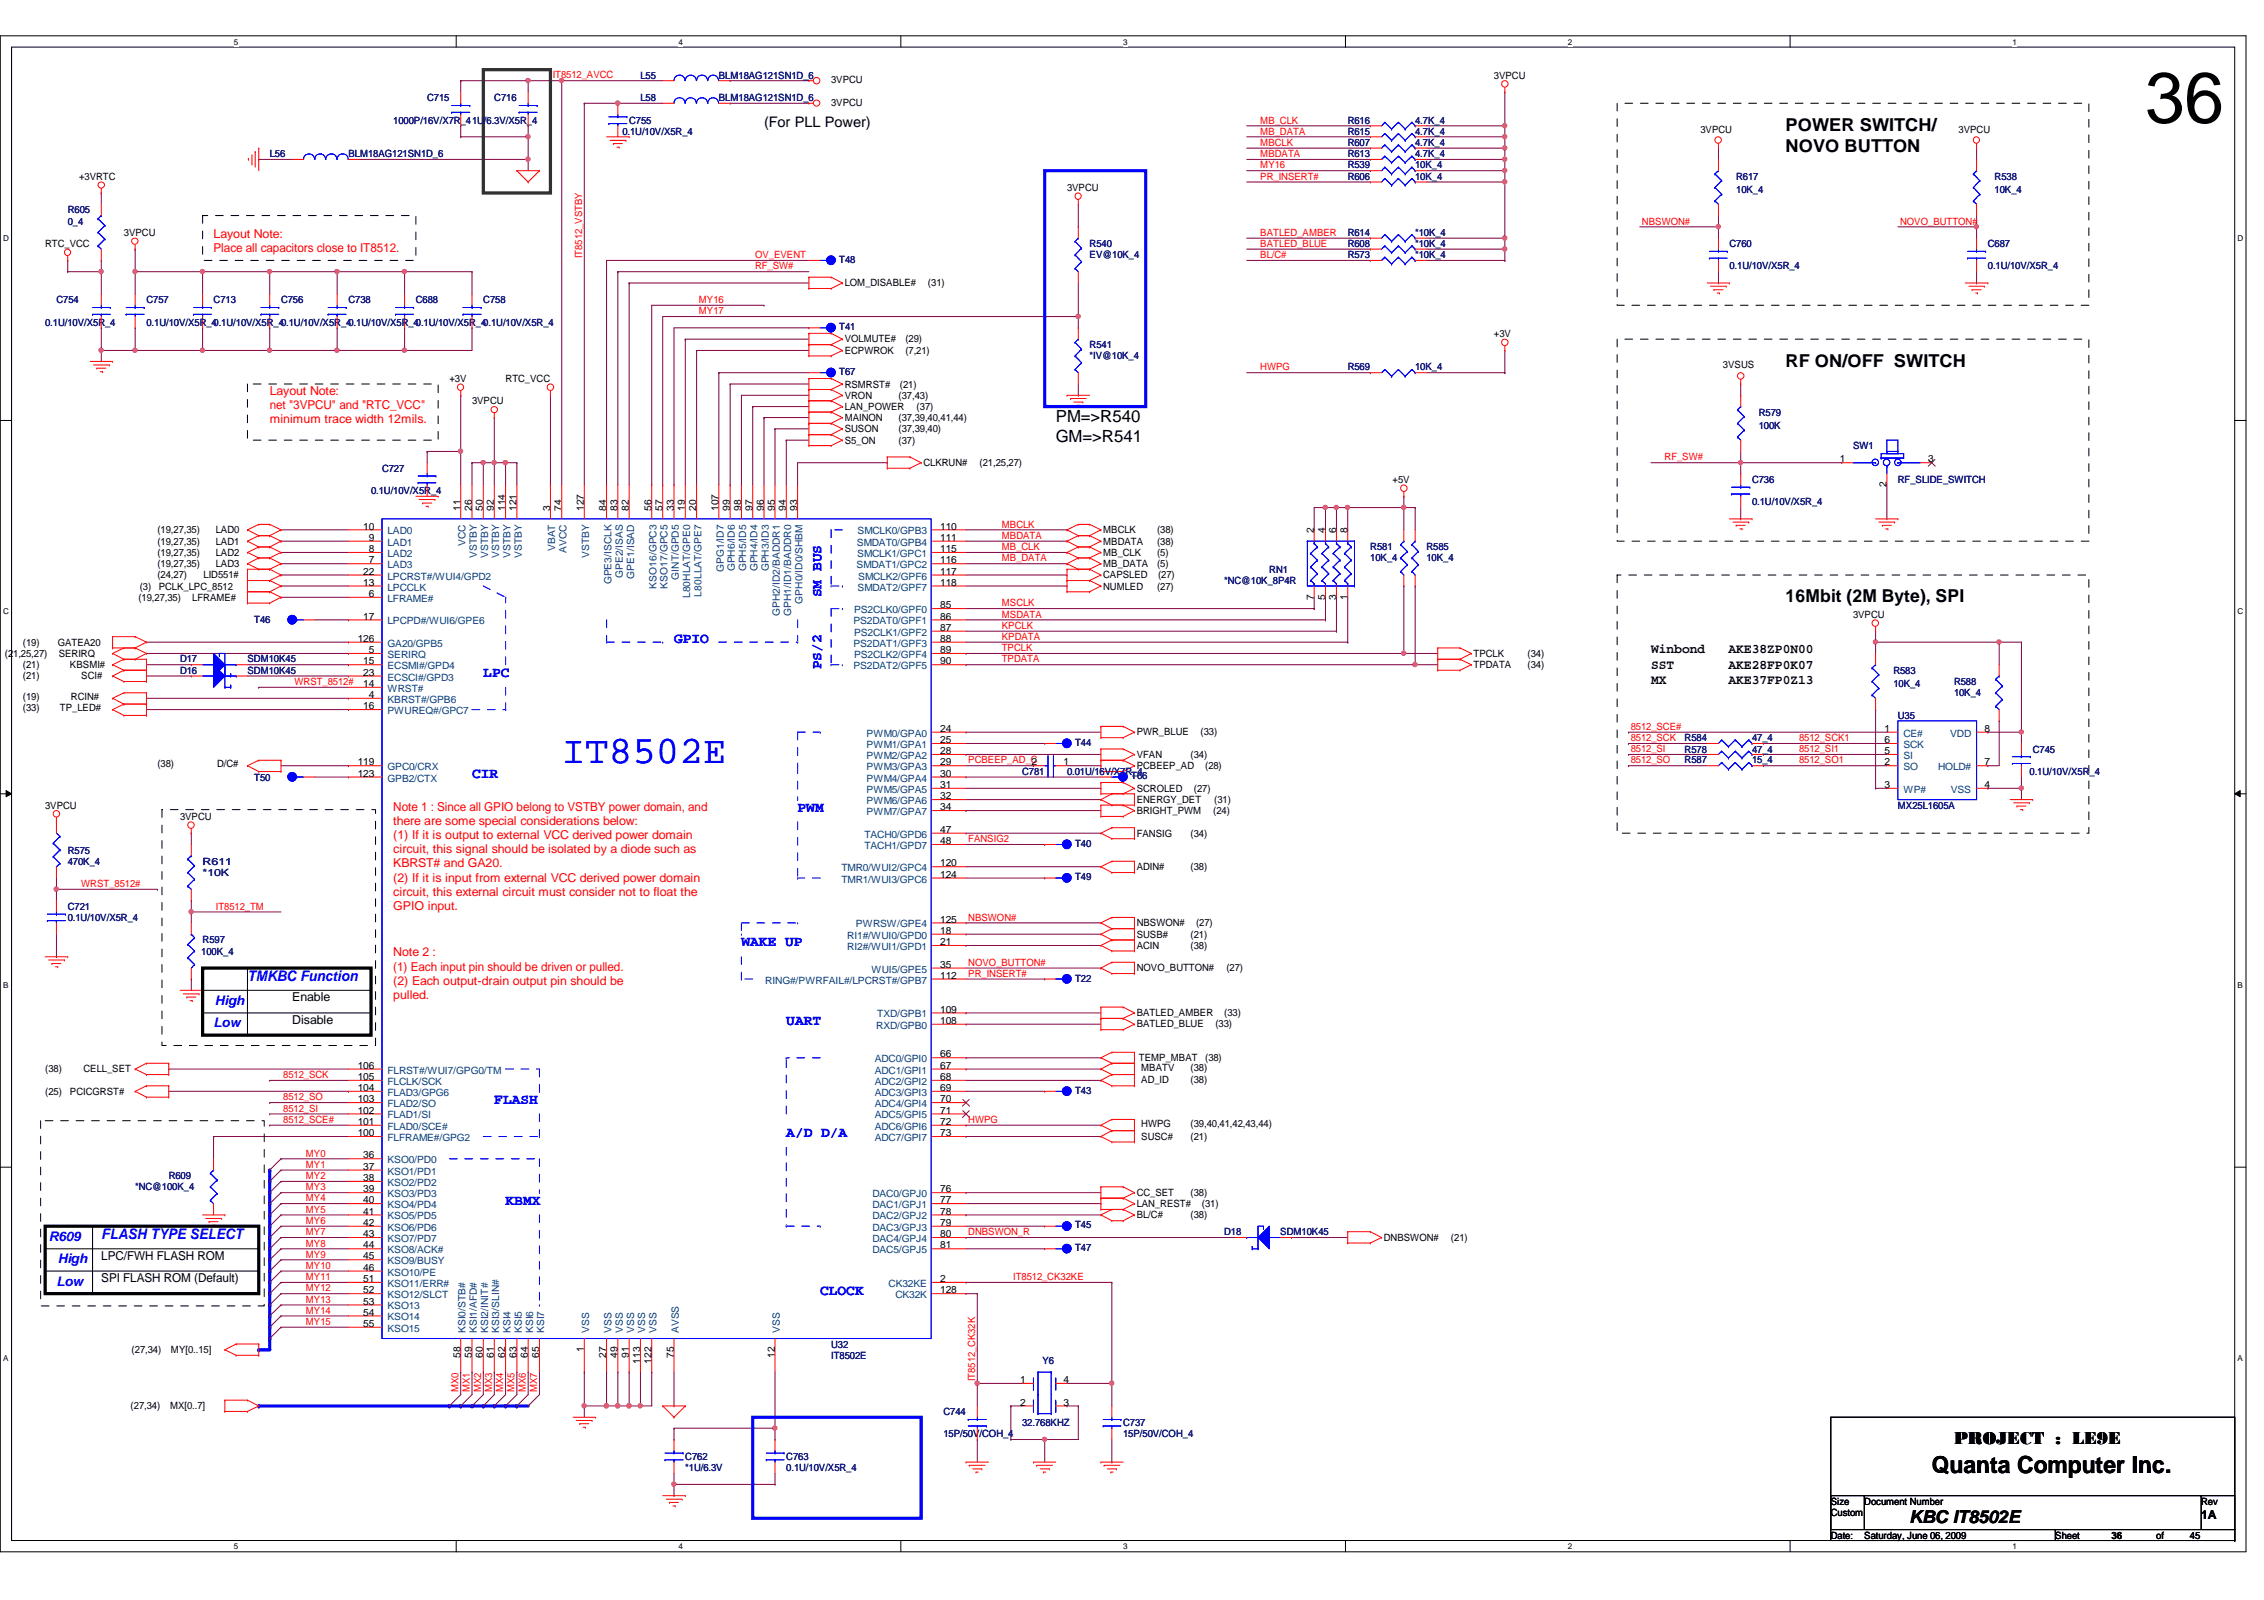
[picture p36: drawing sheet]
<svg xmlns="http://www.w3.org/2000/svg" width="297mm" height="210mm" viewBox="0 0 297 210" stroke-linecap="round" stroke-linejoin="round" font-family="sans-serif">
<defs><g id="words">
<text font-size="9.4" x="281.4" y="16.1">36</text>
<text font-size="5.1" fill="#00f" x="73.7" y="100.2">IT8502E</text>
<text font-size="3.1" x="253.4" y="193.2">Quanta Computer Inc.</text>
<g font-size="2.3">
<text x="234.3" y="17.2">POWER SWITCH/</text>
<text x="234.3" y="20">NOVO BUTTON</text>
<text x="234.3" y="48.1">RF ON/OFF SWITCH</text>
<text x="234.3" y="79">16Mbit (2M Byte), SPI</text>
<text x="256.4" y="189.5">PROJECT : LE9E</text>
<text x="250.5" y="199.9">KBC IT8502E</text>
</g>
<g font-size="2.2">
<text x="138.5" y="55.4">PM=&gt;R540</text>
<text x="138.5" y="58">GM=&gt;R541</text>
</g>
<text font-size="1.9" x="100.2" y="16.7">(For PLL Power)</text>
<g font-size="1.9" fill="#00f">
<text x="107.8" y="78.4" transform="rotate(-90 107.8 78.4)">SM BUS</text>
<text x="63.4" y="88.8">LPC</text>
<text x="88.4" y="84.4">GPIO</text>
<text x="107.8" y="87.8" transform="rotate(-90 107.8 87.8)">PS/2</text>
<text x="61.9" y="102.1">CIR</text>
<text x="104.6" y="106.5">PWM</text>
<text x="97.3" y="124.2">WAKE UP</text>
<text x="32.5" y="128.7">TMKBC Function</text>
<text x="103.2" y="134.5">UART</text>
<text x="64.9" y="144.8">FLASH</text>
<text x="103.2" y="149.2">A/D D/A</text>
<text x="66.3" y="158.1">KBMX</text>
<text x="13.3" y="162.6">FLASH TYPE SELECT</text>
<text x="107.6" y="169.8">CLOCK</text>
</g>
<g font-size="1.7">
<text x="216.6" y="85.7">Winbond</text>
<text x="216.6" y="87.7">SST</text>
<text x="216.6" y="89.7">MX</text>
<text x="226.8" y="85.7">AKE38ZP0N00</text>
<text x="226.8" y="87.7">AKE28FP0K07</text>
<text x="226.8" y="89.7">AKE37FP0Z13</text>
</g>
<g font-size="1.7" fill="#00f">
<text x="28.2" y="131.8">High</text>
<text x="28" y="134.8">Low</text>
<text x="6.4" y="162.8">R609</text>
<text x="7.6" y="165.7">High</text>
<text x="7.4" y="168.7">Low</text>
</g>
<g font-size="1.6" fill="#f00">
<text x="28" y="31.2">Layout Note:</text>
<text x="28" y="33.1">Place all capacitors close to IT8512.</text>
<text x="35.4" y="51.8">Layout Note:</text>
<text x="35.4" y="53.7">net &quot;3VPCU&quot; and &quot;RTC_VCC&quot;</text>
<text x="35.4" y="55.5">minimum trace width 12mils.</text>
<text x="51.6" y="106.3">Note 1 : Since all GPIO belong to VSTBY power domain, and</text>
<text x="51.6" y="108.2">there are some special considerations below:</text>
<text x="51.6" y="110.1">(1) If it is output to external VCC derived power domain</text>
<text x="51.6" y="111.9">circuit, this signal should be isolated by a diode such as</text>
<text x="51.6" y="113.8">KBRST# and GA20.</text>
<text x="51.6" y="115.7">(2) If it is input from external VCC derived power domain</text>
<text x="51.6" y="117.5">circuit, this external circuit must consider not to float the</text>
<text x="51.6" y="119.4">GPIO input.</text>
<text x="51.6" y="125.5">Note 2 :</text>
<text x="51.6" y="127.3">(1) Each input pin should be driven or pulled.</text>
<text x="51.6" y="129.2">(2) Each output-drain output pin should be</text>
<text x="51.6" y="131.1">pulled.</text>
</g>
<g font-size="1.6">
<text x="38.4" y="131.4">Enable</text>
<text x="38.4" y="134.3">Disable</text>
<text x="13.3" y="165.3">LPC/FWH FLASH ROM</text>
<text x="13.3" y="168.2">SPI FLASH ROM (Default)</text>
<text x="288.8" y="199.2">1A</text>
</g>
<g font-size="1.3" fill="#f00">
<text x="72.5" y="10.3">IT8512_AVCC</text>
<text x="165.4" y="16.2">MB_CLK</text>
<text x="165.4" y="17.7">MB_DATA</text>
<text x="165.4" y="20.6">MBDATA</text>
<text x="165.4" y="19.1">MBCLK</text>
<text x="165.4" y="23.6">PR_INSERT#</text>
<text x="165.4" y="22.1">MY16</text>
<text x="215.4" y="29.5">NBSWON#</text>
<text x="249.3" y="29.5">NOVO_BUTTON#</text>
<text x="76.4" y="33.9" transform="rotate(-90 76.4 33.9)">IT8512_VSTBY</text>
<text x="99.1" y="33.9">OV_EVENT</text>
<text x="99.1" y="35.3">RF_SW#</text>
<text x="165.4" y="32.4">BATLED_BLUE</text>
<text x="165.4" y="30.9">BATLED_AMBER</text>
<text x="165.4" y="33.9">BL/C#</text>
<text x="91.7" y="41.2">MY17</text>
<text x="91.7" y="39.8">MY16</text>
<text x="165.4" y="48.6">HWPG</text>
<text x="218.4" y="60.4">RF_SW#</text>
<text x="131.4" y="70.7">MBDATA</text>
<text x="131.4" y="69.2">MBCLK</text>
<text x="131.4" y="73.7">MB_DATA</text>
<text x="131.4" y="72.2">MB_CLK</text>
<text x="131.4" y="81">MSDATA</text>
<text x="131.4" y="79.5">MSCLK</text>
<text x="131.4" y="83.9">KPDATA</text>
<text x="131.4" y="82.5">KPCLK</text>
<text x="38.6" y="89.9">WRST_8512#</text>
<text x="131.4" y="85.4">TPCLK</text>
<text x="131.4" y="86.9">TPDATA</text>
<text x="213.9" y="95.8">8512_SCE#</text>
<text x="127" y="100.2">PCBEEP_AD_C</text>
<text x="213.9" y="100.2">8512_SO</text>
<text x="213.9" y="97.2">8512_SCK</text>
<text x="213.9" y="98.7">8512_SI</text>
<text x="236" y="98.7">8512_SI1</text>
<text x="236" y="100.2">8512_SO1</text>
<text x="236" y="97.2">8512_SCK1</text>
<text x="127" y="110.5">FANSIG2</text>
<text x="10.7" y="116.4">WRST_8512#</text>
<text x="28.3" y="119.3">IT8512_TM</text>
<text x="127" y="120.8">NBSWON#</text>
<text x="127" y="126.7">NOVO_BUTTON#</text>
<text x="127" y="128.1">PR_INSERT#</text>
<text x="37.2" y="141.4">8512_SCK</text>
<text x="37.2" y="144.4">8512_SO</text>
<text x="37.2" y="145.8">8512_SI</text>
<text x="37.2" y="147.3">8512_SCE#</text>
<text x="127" y="147.3">HWPG</text>
<text x="40.1" y="153.2">MY1</text>
<text x="40.1" y="154.7">MY2</text>
<text x="40.1" y="151.7">MY0</text>
<text x="40.1" y="157.6">MY4</text>
<text x="40.1" y="159.1">MY5</text>
<text x="40.1" y="160.6">MY6</text>
<text x="40.1" y="156.2">MY3</text>
<text x="40.1" y="162.1">MY7</text>
<text x="40.1" y="167.9">MY11</text>
<text x="40.1" y="163.5">MY8</text>
<text x="40.1" y="165">MY9</text>
<text x="40.1" y="166.5">MY10</text>
<text x="127" y="162.1">DNBSWON_R</text>
<text x="132.9" y="167.9">IT8512_CK32KE</text>
<text x="40.1" y="172.3">MY14</text>
<text x="40.1" y="173.8">MY15</text>
<text x="40.1" y="169.4">MY12</text>
<text x="40.1" y="170.9">MY13</text>
<text x="60.2" y="182.7" transform="rotate(-90 60.2 182.7)">MX0</text>
<text x="61.6" y="182.7" transform="rotate(-90 61.6 182.7)">MX1</text>
<text x="63.1" y="182.7" transform="rotate(-90 63.1 182.7)">MX2</text>
<text x="64.6" y="182.7" transform="rotate(-90 64.6 182.7)">MX3</text>
<text x="66" y="182.7" transform="rotate(-90 66 182.7)">MX4</text>
<text x="67.5" y="182.7" transform="rotate(-90 67.5 182.7)">MX5</text>
<text x="69" y="182.7" transform="rotate(-90 69 182.7)">MX6</text>
<text x="70.5" y="182.7" transform="rotate(-90 70.5 182.7)">MX7</text>
<text x="127.9" y="181.2" transform="rotate(-90 127.9 181.2)">IT8512_CK32K</text>
</g>
<g font-size="1.3" fill="#000080">
<text x="84" y="10.3">L55</text>
<text x="94.3" y="10.3">BLM18AG121SN1D_6</text>
<text x="51.6" y="16.2">1000P/16V/X7R_41U/6.3V/X5R_4</text>
<text x="56" y="13.3">C715</text>
<text x="64.9" y="13.3">C716</text>
<text x="81.7" y="17.7">0.1U/10V/X5R_4</text>
<text x="82.5" y="16.2">C755</text>
<text x="84" y="13.3">L58</text>
<text x="94.3" y="13.3">BLM18AG121SN1D_6</text>
<text x="176.8" y="16.2">R616</text>
<text x="176.8" y="17.7">R615</text>
<text x="185.7" y="16.2">4.7K_4</text>
<text x="185.7" y="17.7">4.7K_4</text>
<text x="35.4" y="20.6">L56</text>
<text x="45.7" y="20.6">BLM18AG121SN1D_6</text>
<text x="176.8" y="20.6">R613</text>
<text x="176.8" y="23.6">R606</text>
<text x="176.8" y="22.1">R539</text>
<text x="176.8" y="19.1">R607</text>
<text x="185.7" y="20.6">4.7K_4</text>
<text x="185.7" y="23.6">10K_4</text>
<text x="185.7" y="22.1">10K_4</text>
<text x="185.7" y="19.1">4.7K_4</text>
<text x="227.8" y="23.6">R617</text>
<text x="261.7" y="23.6">R538</text>
<text x="8.9" y="28">R605</text>
<text x="8.9" y="29.5">0_4</text>
<text x="227.8" y="25.4">10K_4</text>
<text x="261.7" y="25.4">10K_4</text>
<text x="110.1" y="34.5">T48</text>
<text x="143" y="32.4">R540</text>
<text x="143" y="33.9">EV@10K_4</text>
<text x="176.8" y="33.9">R573</text>
<text x="176.8" y="32.4">R608</text>
<text x="176.8" y="30.9">R614</text>
<text x="185.7" y="33.9">*10K_4</text>
<text x="185.7" y="32.4">*10K_4</text>
<text x="185.7" y="30.9">*10K_4</text>
<text x="226.9" y="32.4">C760</text>
<text x="226.9" y="35.3">0.1U/10V/X5R_4</text>
<text x="260.8" y="32.4">C687</text>
<text x="260.8" y="35.3">0.1U/10V/X5R_4</text>
<text x="7.4" y="39.8">C754</text>
<text x="19.2" y="39.8">C757</text>
<text x="28" y="39.8">C713</text>
<text x="36.9" y="39.8">C756</text>
<text x="45.7" y="39.8">C738</text>
<text x="54.6" y="39.8">C688</text>
<text x="63.4" y="39.8">C758</text>
<text x="5.9" y="42.7">0.1U/10V/X5R_4</text>
<text x="19.2" y="42.7">0.1U/10V/X5R_40.1U/10V/X5R_40.1U/10V/X5R_40.1U/10V/X5R_40.1U/10V/X5R_40.1U/10V/X5R_4</text>
<text x="110.1" y="43.3">T41</text>
<text x="143" y="45.7">R541</text>
<text x="143" y="47.2">*IV@10K_4</text>
<text x="110.1" y="49.2">T67</text>
<text x="176.8" y="48.6">R569</text>
<text x="185.7" y="48.6">10K_4</text>
<text x="230.8" y="54.5">R579</text>
<text x="230.8" y="56.3">100K</text>
<text x="243.1" y="58.9">SW1</text>
<text x="48.7" y="64.8">0.1U/10V/X5R_4</text>
<text x="50.1" y="61.9">C727</text>
<text x="229.9" y="63.3">C736</text>
<text x="249" y="63.3">RF_SLIDE_SWITCH</text>
<text x="229.9" y="66.3">0.1U/10V/X5R_4</text>
<text x="160.6" y="76.6">*NC@10K_8P4R</text>
<text x="166.5" y="75.1">RN1</text>
<text x="179.8" y="72.2">R581</text>
<text x="179.8" y="73.7">10K_4</text>
<text x="187.2" y="72.2">R585</text>
<text x="187.2" y="73.7">10K_4</text>
<text x="33.4" y="81.7">T46</text>
<text x="23.6" y="88.4">D16</text>
<text x="23.6" y="86.9">D17</text>
<text x="32.5" y="88.4">SDM10K45</text>
<text x="32.5" y="86.9">SDM10K45</text>
<text x="248.4" y="88.4">R583</text>
<text x="256.4" y="89.9">R588</text>
<text x="248.4" y="90.2">10K_4</text>
<text x="249" y="94.3">U35</text>
<text x="256.4" y="91.4">10K_4</text>
<text x="134.1" y="101.6">C781</text>
<text x="140" y="101.6">0.01U/16V/X7R_4</text>
<text x="141.1" y="97.8">T44</text>
<text x="221" y="98.7">R578</text>
<text x="221" y="100.2">R587</text>
<text x="221" y="97.2">R584</text>
<text x="229.9" y="98.7">47_4</text>
<text x="229.9" y="100.2">15_4</text>
<text x="229.9" y="97.2">47_4</text>
<text x="266.3" y="101.6">0.1U/10V/X5R_4</text>
<text x="266.7" y="98.7">C745</text>
<text x="33.4" y="102.4">T50</text>
<text x="148.4" y="102.2">T66</text>
<text x="249" y="106.1">MX25L1605A</text>
<text x="8.9" y="112">R575</text>
<text x="8.9" y="113.5">470K_4</text>
<text x="26.6" y="113.5">R611</text>
<text x="141.1" y="111.1">T40</text>
<text x="8.9" y="119.3">C721</text>
<text x="26.6" y="114.9">*10K</text>
<text x="141.1" y="115.5">T49</text>
<text x="8.9" y="120.8">0.1U/10V/X5R_4</text>
<text x="26.4" y="125.2">100K_4</text>
<text x="26.6" y="123.7">R597</text>
<text x="141.1" y="128.8">T22</text>
<text x="141.1" y="143.5">T43</text>
<text x="22.1" y="154.7">R609</text>
<text x="17.7" y="156.2">*NC@100K_4</text>
<text x="141.1" y="161.2">T45</text>
<text x="141.1" y="164.1">T47</text>
<text x="160.6" y="162.1">D18</text>
<text x="168" y="162.1">SDM10K45</text>
<text x="109" y="176.8">U32</text>
<text x="109" y="178.3">IT8502E</text>
<text x="136.8" y="179">Y6</text>
<text x="123.8" y="185.6">C744</text>
<text x="89.9" y="191.5">C762</text>
<text x="103.2" y="191.5">C763</text>
<text x="123.8" y="188.6">15P/50V/COH_4</text>
<text x="134.1" y="187.1">32.768KHZ</text>
<text x="147.4" y="187.1">C737</text>
<text x="147.4" y="188.6">15P/50V/COH_4</text>
<text x="89.9" y="193">*1U/6.3V</text>
<text x="103.2" y="193">0.1U/10V/X5R_4</text>
</g>
<g font-size="1.3">
<text x="109" y="10.9">3VPCU</text>
<text x="196" y="10.3">3VPCU</text>
<text x="109" y="13.8">3VPCU</text>
<text x="223.1" y="17.4">3VPCU</text>
<text x="257" y="17.4">3VPCU</text>
<text x="10.4" y="23.6">+3VRTC</text>
<text x="140" y="25.1">3VPCU</text>
<text x="5.9" y="32.4">RTC_VCC</text>
<text x="16.3" y="30.9">3VPCU</text>
<text x="110.8" y="37.5">LOM_DISABLE#</text>
<text x="121.7" y="37.5">(31)</text>
<text x="110.8" y="44.9">VOLMUTE#</text>
<text x="110.8" y="46.4">ECPWROK</text>
<text x="118.8" y="46.4">(7,21)</text>
<text x="118.8" y="44.9">(29)</text>
<text x="196" y="44.2">+3V</text>
<text x="59" y="50.1">+3V</text>
<text x="61.9" y="53">3VPCU</text>
<text x="66.3" y="50.1">RTC_VCC</text>
<text x="110.8" y="50.8">RSMRST#</text>
<text x="110.8" y="52.3">VRON</text>
<text x="110.8" y="53.8">LAN_POWER</text>
<text x="117.9" y="52.3">(37,43)</text>
<text x="118.1" y="50.8">(21)</text>
<text x="120.3" y="53.8">(37)</text>
<text x="226.1" y="48.3">3VSUS</text>
<text x="110.8" y="56.7">SUSON</text>
<text x="110.8" y="55.2">MAINON</text>
<text x="110.8" y="58.2">S5_ON</text>
<text x="117.9" y="56.7">(37,39,40)</text>
<text x="117.9" y="55.2">(37,39,40,41,44)</text>
<text x="117.9" y="58.2">(37)</text>
<text x="121.2" y="61.1">CLKRUN#</text>
<text x="128.5" y="61.1">(21,25,27)</text>
<text x="182.7" y="63.3">+5V</text>
<text x="241.4" y="60.7">1</text>
<text x="247.5" y="63.9" transform="rotate(-90 247.5 63.9)">2</text>
<text x="253" y="60.7">3</text>
<text x="20.7" y="71.5">(19,27,35)</text>
<text x="20.7" y="70">(19,27,35)</text>
<text x="28.3" y="71.5">LAD1</text>
<text x="28.3" y="70">LAD0</text>
<text x="47.7" y="69.5">10</text>
<text x="48.4" y="71">9</text>
<text x="60.4" y="67.1" transform="rotate(-90 60.4 67.1)">11</text>
<text x="61.9" y="67.1" transform="rotate(-90 61.9 67.1)">26</text>
<text x="63.4" y="67.1" transform="rotate(-90 63.4 67.1)">50</text>
<text x="64.8" y="67.1" transform="rotate(-90 64.8 67.1)">92</text>
<text x="66.3" y="67.1" transform="rotate(-90 66.3 67.1)">114</text>
<text x="67.8" y="67.1" transform="rotate(-90 67.8 67.1)">121</text>
<text x="72.2" y="67.1" transform="rotate(-90 72.2 67.1)">3</text>
<text x="73.7" y="67.1" transform="rotate(-90 73.7 67.1)">74</text>
<text x="76.6" y="67.1" transform="rotate(-90 76.6 67.1)">127</text>
<text x="79.5" y="67.1" transform="rotate(-90 79.5 67.1)">84</text>
<text x="81" y="67.1" transform="rotate(-90 81 67.1)">83</text>
<text x="82.5" y="67.1" transform="rotate(-90 82.5 67.1)">82</text>
<text x="85.5" y="67.1" transform="rotate(-90 85.5 67.1)">56</text>
<text x="86.9" y="67.1" transform="rotate(-90 86.9 67.1)">57</text>
<text x="88.4" y="67.1" transform="rotate(-90 88.4 67.1)">33</text>
<text x="89.9" y="67.1" transform="rotate(-90 89.9 67.1)">19</text>
<text x="91.4" y="67.1" transform="rotate(-90 91.4 67.1)">20</text>
<text x="94.3" y="67.1" transform="rotate(-90 94.3 67.1)">107</text>
<text x="95.8" y="67.1" transform="rotate(-90 95.8 67.1)">99</text>
<text x="97.2" y="67.1" transform="rotate(-90 97.2 67.1)">98</text>
<text x="98.7" y="67.1" transform="rotate(-90 98.7 67.1)">97</text>
<text x="100.2" y="67.1" transform="rotate(-90 100.2 67.1)">96</text>
<text x="101.6" y="67.1" transform="rotate(-90 101.6 67.1)">95</text>
<text x="103.1" y="67.1" transform="rotate(-90 103.1 67.1)">94</text>
<text x="104.6" y="67.1" transform="rotate(-90 104.6 67.1)">93</text>
<text x="123.4" y="69.5">110</text>
<text x="123.4" y="71">111</text>
<text x="144.7" y="71.5">MBDATA</text>
<text x="144.7" y="70">MBCLK</text>
<text x="151.8" y="71.5">(38)</text>
<text x="151.8" y="70">(38)</text>
<text x="172.4" y="70" transform="rotate(-90 172.4 70)">2</text>
<text x="173.9" y="70" transform="rotate(-90 173.9 70)">4</text>
<text x="175.3" y="70" transform="rotate(-90 175.3 70)">6</text>
<text x="176.8" y="70" transform="rotate(-90 176.8 70)">8</text>
<text x="18.3" y="77.3">(3)</text>
<text x="20.7" y="75.9">(24,27)</text>
<text x="20.7" y="72.9">(19,27,35)</text>
<text x="20.7" y="74.4">(19,27,35)</text>
<text x="20.8" y="77.3">PCLK_LPC_8512</text>
<text x="26.7" y="75.9">LID551#</text>
<text x="28.3" y="72.9">LAD2</text>
<text x="28.3" y="74.4">LAD3</text>
<text x="47.7" y="76.8">13</text>
<text x="47.7" y="75.4">22</text>
<text x="48.4" y="72.4">8</text>
<text x="48.4" y="73.9">7</text>
<text x="123.4" y="72.4">115</text>
<text x="123.4" y="73.9">116</text>
<text x="123.4" y="75.4">117</text>
<text x="123.4" y="76.8">118</text>
<text x="144.7" y="75.9">CAPSLED</text>
<text x="144.7" y="77.3">NUMLED</text>
<text x="144.7" y="74.4">MB_DATA</text>
<text x="144.7" y="72.9">MB_CLK</text>
<text x="151.8" y="74.4">(5)</text>
<text x="151.8" y="77.3">(27)</text>
<text x="151.8" y="72.9">(5)</text>
<text x="151.9" y="75.9">(27)</text>
<text x="18.2" y="78.8">(19,27,35)</text>
<text x="25.2" y="78.8">LFRAME#</text>
<text x="47.7" y="81.3">17</text>
<text x="48.4" y="78.3">6</text>
<text x="123.4" y="79.8">85</text>
<text x="123.4" y="81.3">86</text>
<text x="123.4" y="82.8">87</text>
<text x="172.4" y="78.7" transform="rotate(-90 172.4 78.7)">7</text>
<text x="173.9" y="78.7" transform="rotate(-90 173.9 78.7)">5</text>
<text x="175.3" y="78.7" transform="rotate(-90 175.3 78.7)">3</text>
<text x="176.8" y="78.7" transform="rotate(-90 176.8 78.7)">1</text>
<text x="243.1" y="81">3VPCU</text>
<text x=".6" y="86.2">(21,25,27)</text>
<text x="3" y="84.7">(19)</text>
<text x="3" y="87.7">(21)</text>
<text x="3" y="89.1">(21)</text>
<text x="7.6" y="84.7">GATEA20</text>
<text x="7.7" y="86.2">SERIRQ</text>
<text x="9.2" y="87.7">KBSMI#</text>
<text x="10.7" y="89.1">SCI#</text>
<text x="46.9" y="84.2">126</text>
<text x="47.7" y="87.2">15</text>
<text x="47.7" y="88.6">23</text>
<text x="48.4" y="85.7">5</text>
<text x="123.4" y="84.2">88</text>
<text x="123.4" y="85.7">89</text>
<text x="123.4" y="87.2">90</text>
<text x="193.3" y="87.7">TPDATA</text>
<text x="193.3" y="86.2">TPCLK</text>
<text x="200.4" y="86.2">(34)</text>
<text x="200.4" y="87.7">(34)</text>
<text x="3" y="91.8">(19)</text>
<text x="3" y="93.3">(33)</text>
<text x="7.9" y="93.3">TP_LED#</text>
<text x="9.3" y="91.8">RCIN#</text>
<text x="47.7" y="90.1">14</text>
<text x="47.7" y="93">16</text>
<text x="48.4" y="91.6">4</text>
<text x="20.7" y="100.6">(38)</text>
<text x="28.5" y="100.6">D/C#</text>
<text x="46.9" y="101.9">123</text>
<text x="46.9" y="100.4">119</text>
<text x="123.4" y="96">24</text>
<text x="123.4" y="97.5">25</text>
<text x="123.4" y="98.9">28</text>
<text x="123.4" y="100.4">29</text>
<text x="123.4" y="101.9">30</text>
<text x="135.3" y="100.4">2</text>
<text x="139.5" y="100.4">1</text>
<text x="149.1" y="96.5">PWR_BLUE</text>
<text x="149.1" y="99.4">VFAN</text>
<text x="149.1" y="100.9">PCBEEP_AD</text>
<text x="156.2" y="99.4">(34)</text>
<text x="157.5" y="96.5">(33)</text>
<text x="158.1" y="100.9">(28)</text>
<text x="247.3" y="96">1</text>
<text x="247.3" y="97.5">6</text>
<text x="247.3" y="98.9">5</text>
<text x="247.3" y="100.4">2</text>
<text x="260.3" y="96">8</text>
<text x="260.3" y="100.4">7</text>
<text x="5.9" y="106.1">3VPCU</text>
<text x="23.6" y="107.5">3VPCU</text>
<text x="123.4" y="103.4">31</text>
<text x="123.4" y="104.9">32</text>
<text x="123.4" y="106.3">34</text>
<text x="149.1" y="106.8">BRIGHT_PWM</text>
<text x="149.1" y="103.8">SCROLED</text>
<text x="149.1" y="105.3">ENERGY_DET</text>
<text x="156.6" y="103.8">(27)</text>
<text x="159.2" y="106.8">(24)</text>
<text x="159.3" y="105.3">(31)</text>
<text x="247.3" y="103.4">3</text>
<text x="260.3" y="103.4">4</text>
<text x="123.4" y="113.7">120</text>
<text x="123.4" y="109.3">47</text>
<text x="123.4" y="110.7">48</text>
<text x="149.1" y="109.8">FANSIG</text>
<text x="156.2" y="109.8">(34)</text>
<text x="123.4" y="115.1">124</text>
<text x="149.1" y="114.2">ADIN#</text>
<text x="156.2" y="114.2">(38)</text>
<text x="123.4" y="121">125</text>
<text x="123.4" y="122.5">18</text>
<text x="123.4" y="124">21</text>
<text x="149.1" y="124.5">ACIN</text>
<text x="149.1" y="123">SUSB#</text>
<text x="149.1" y="121.5">NBSWON#</text>
<text x="156.2" y="123">(21)</text>
<text x="156.2" y="124.5">(38)</text>
<text x="156.9" y="121.5">(27)</text>
<text x="123.4" y="127">35</text>
<text x="123.4" y="128.4">112</text>
<text x="149.1" y="127.4">NOVO_BUTTON#</text>
<text x="160.9" y="127.4">(27)</text>
<text x="123.4" y="132.8">109</text>
<text x="123.4" y="134.3">108</text>
<text x="149.1" y="134.8">BATLED_BLUE</text>
<text x="149.1" y="133.3">BATLED_AMBER</text>
<text x="159.5" y="134.8">(33)</text>
<text x="160.6" y="133.3">(33)</text>
<text x="5.9" y="140.7">(38)</text>
<text x="5.9" y="143.6">(25)</text>
<text x="9.2" y="143.6">PCICGRST#</text>
<text x="11" y="140.7">CELL_SET</text>
<text x="46.9" y="140.2">106</text>
<text x="46.9" y="141.7">105</text>
<text x="46.9" y="143.1">104</text>
<text x="123.4" y="138.7">66</text>
<text x="123.4" y="140.2">67</text>
<text x="123.4" y="141.7">68</text>
<text x="123.4" y="143.1">69</text>
<text x="149.4" y="139.2">TEMP_MBAT</text>
<text x="149.7" y="140.5">MBATV</text>
<text x="149.7" y="142">AD_ID</text>
<text x="156.2" y="140.5">(38)</text>
<text x="156.2" y="142">(38)</text>
<text x="158.1" y="139.2">(38)</text>
<text x="46.9" y="144.6">103</text>
<text x="46.9" y="146.1">102</text>
<text x="46.9" y="147.6">101</text>
<text x="46.9" y="149.1">100</text>
<text x="123.4" y="144.6">70</text>
<text x="123.4" y="146.1">71</text>
<text x="123.4" y="147.6">72</text>
<text x="123.4" y="149.1">73</text>
<text x="149.7" y="147.9">HWPG</text>
<text x="149.7" y="149.5">SUSC#</text>
<text x="156.2" y="147.9">(39,40,41,42,43,44)</text>
<text x="156.2" y="149.5">(21)</text>
<text x="47.7" y="152">36</text>
<text x="47.7" y="153.5">37</text>
<text x="47.7" y="154.9">38</text>
<text x="47.7" y="156.4">39</text>
<text x="47.7" y="157.9">40</text>
<text x="47.7" y="159.3">41</text>
<text x="47.7" y="160.8">42</text>
<text x="123.4" y="160.8">79</text>
<text x="123.4" y="159.3">78</text>
<text x="123.4" y="157.9">77</text>
<text x="123.4" y="156.4">76</text>
<text x="149.1" y="156.9">CC_SET</text>
<text x="149.1" y="159.9">BL/C#</text>
<text x="149.1" y="158.4">LAN_REST#</text>
<text x="156.2" y="156.9">(38)</text>
<text x="156.2" y="159.9">(38)</text>
<text x="157.7" y="158.4">(31)</text>
<text x="47.7" y="162.3">43</text>
<text x="47.7" y="163.8">44</text>
<text x="47.7" y="165.2">45</text>
<text x="47.7" y="166.7">46</text>
<text x="123.4" y="163.8">81</text>
<text x="123.4" y="162.3">80</text>
<text x="181.6" y="162.8">DNBSWON#</text>
<text x="190.4" y="162.8">(21)</text>
<text x="47.7" y="168.2">51</text>
<text x="47.7" y="169.7">52</text>
<text x="47.7" y="171.2">53</text>
<text x="47.7" y="172.6">54</text>
<text x="123.4" y="168.2">2</text>
<text x="123.4" y="169.7">128</text>
<text x="17.3" y="177.5">(27,34)</text>
<text x="22.4" y="177.5">MY[0..15]</text>
<text x="47.7" y="174.1">55</text>
<text x="60.4" y="178.1" transform="rotate(-90 60.4 178.1)">58</text>
<text x="61.9" y="178.1" transform="rotate(-90 61.9 178.1)">59</text>
<text x="63.4" y="178.1" transform="rotate(-90 63.4 178.1)">60</text>
<text x="64.8" y="178.1" transform="rotate(-90 64.8 178.1)">61</text>
<text x="66.3" y="178.1" transform="rotate(-90 66.3 178.1)">62</text>
<text x="67.8" y="178.1" transform="rotate(-90 67.8 178.1)">63</text>
<text x="69.3" y="178.1" transform="rotate(-90 69.3 178.1)">64</text>
<text x="70.7" y="178.1" transform="rotate(-90 70.7 178.1)">65</text>
<text x="76.6" y="177.4" transform="rotate(-90 76.6 177.4)">1</text>
<text x="79.5" y="178.1" transform="rotate(-90 79.5 178.1)">27</text>
<text x="81" y="178.1" transform="rotate(-90 81 178.1)">49</text>
<text x="82.5" y="178.1" transform="rotate(-90 82.5 178.1)">91</text>
<text x="84" y="178.9" transform="rotate(-90 84 178.9)">113</text>
<text x="85.5" y="178.9" transform="rotate(-90 85.5 178.9)">122</text>
<text x="88.4" y="178.1" transform="rotate(-90 88.4 178.1)">75</text>
<text x="101.6" y="178.1" transform="rotate(-90 101.6 178.1)">12</text>
<text x="17.1" y="184.9">(27,34)</text>
<text x="22.3" y="184.9">MX[0..7]</text>
<text x="133.9" y="181.4">1</text>
<text x="133.9" y="184.4">2</text>
<text x="139.5" y="181.4">4</text>
<text x="139.5" y="184.4">3</text>
<text x="240.2" y="197.4">Size</text>
<text x="244.6" y="197.4">Document Number</text>
<text x="288.8" y="197.4">Rev</text>
<text x="240.2" y="198.9">Custom</text>
<text x="240.2" y="201.8">Date:</text>
<text x="244.6" y="201.8">Saturday, June 06, 2009</text>
<text x="269.7" y="201.8">Sheet</text>
<text x="277" y="201.9">36</text>
<text x="282.9" y="201.8">of</text>
<text x="287.3" y="201.8">45</text>
</g>
<g font-size="1.3" fill="#004080">
<text x="50.8" y="70.1">LAD0</text>
<text x="50.8" y="71.6">LAD1</text>
<text x="61.1" y="71.6" transform="rotate(-90 61.1 71.6)">VCC</text>
<text x="112.4" y="71.6">SMDAT0/GPB4</text>
<text x="112.5" y="70.1">SMCLK0/GPB3</text>
<text x="50.8" y="77.5">LPCCLK</text>
<text x="50.8" y="73.1">LAD2</text>
<text x="50.8" y="74.5">LAD3</text>
<text x="50.8" y="76">LPCRST#/WUI4/GPD2</text>
<text x="62.6" y="73.2" transform="rotate(-90 62.6 73.2)">VSTBY</text>
<text x="64" y="73.2" transform="rotate(-90 64 73.2)">VSTBY</text>
<text x="65.5" y="73.2" transform="rotate(-90 65.5 73.2)">VSTBY</text>
<text x="67" y="73.2" transform="rotate(-90 67 73.2)">VSTBY</text>
<text x="68.4" y="73.2" transform="rotate(-90 68.4 73.2)">VSTBY</text>
<text x="72.9" y="72.3" transform="rotate(-90 72.9 72.3)">VBAT</text>
<text x="74.3" y="72.5" transform="rotate(-90 74.3 72.5)">AVCC</text>
<text x="77.3" y="73.2" transform="rotate(-90 77.3 73.2)">VSTBY</text>
<text x="80.2" y="76.7" transform="rotate(-90 80.2 76.7)">GPE3/ISCLK</text>
<text x="81.7" y="75.8" transform="rotate(-90 81.7 75.8)">GPE2/ISAS</text>
<text x="83.2" y="75.9" transform="rotate(-90 83.2 75.9)">GPE1/ISAD</text>
<text x="86.1" y="77.2" transform="rotate(-90 86.1 77.2)">KSO16/GPC3</text>
<text x="87.6" y="77.2" transform="rotate(-90 87.6 77.2)">KSO17/GPC5</text>
<text x="89.1" y="76.1" transform="rotate(-90 89.1 76.1)">GINT/GPD5</text>
<text x="95" y="75.1" transform="rotate(-90 95 75.1)">GPG1/ID7</text>
<text x="96.4" y="75" transform="rotate(-90 96.4 75)">GPH6/ID6</text>
<text x="97.9" y="75" transform="rotate(-90 97.9 75)">GPH5/ID5</text>
<text x="99.4" y="75" transform="rotate(-90 99.4 75)">GPH4/ID4</text>
<text x="100.9" y="75" transform="rotate(-90 100.9 75)">GPH3/ID3</text>
<text x="112.4" y="74.5">SMDAT1/GPC2</text>
<text x="112.5" y="73.1">SMCLK1/GPC1</text>
<text x="112.5" y="77.5">SMDAT2/GPF7</text>
<text x="112.6" y="76">SMCLK2/GPF6</text>
<text x="50.8" y="79">LFRAME#</text>
<text x="50.8" y="81.9">LPCPD#/WUI6/GPE6</text>
<text x="90.5" y="78.5" transform="rotate(-90 90.5 78.5)">L80HLAT/GPE0</text>
<text x="92" y="78.3" transform="rotate(-90 92 78.3)">L80LLAT/GPE7</text>
<text x="102.3" y="80.8" transform="rotate(-90 102.3 80.8)">GPH2/ID2/BADDR1</text>
<text x="103.8" y="80.8" transform="rotate(-90 103.8 80.8)">GPH1/ID1/BADDR0</text>
<text x="105.3" y="79.2" transform="rotate(-90 105.3 79.2)">GPH0/ID0/SHBM</text>
<text x="112" y="81.9">PS2DAT0/GPF1</text>
<text x="112.1" y="80.4">PS2CLK0/GPF0</text>
<text x="112.1" y="83.4">PS2CLK1/GPF2</text>
<text x="50.8" y="86.3">SERIRQ</text>
<text x="50.8" y="87.8">ECSMI#/GPD4</text>
<text x="50.8" y="89.3">ECSCI#/GPD3</text>
<text x="50.8" y="84.8">GA20/GPB5</text>
<text x="112" y="84.8">PS2DAT1/GPF3</text>
<text x="112" y="87.8">PS2DAT2/GPF5</text>
<text x="112.1" y="86.3">PS2CLK2/GPF4</text>
<text x="50.8" y="90.8">WRST#</text>
<text x="50.8" y="92.2">KBRST#/GPB6</text>
<text x="50.8" y="93.7">PWUREQ#/GPC7</text>
<text x="50.8" y="101">GPC0/CRX</text>
<text x="113.7" y="96.6">PWM0/GPA0</text>
<text x="113.7" y="98.1">PWM1/GPA1</text>
<text x="113.7" y="99.6">PWM2/GPA2</text>
<text x="113.7" y="101">PWM3/GPA3</text>
<text x="249.7" y="96.6">CE#</text>
<text x="249.7" y="98.1">SCK</text>
<text x="249.7" y="99.6">SI</text>
<text x="249.7" y="101">SO</text>
<text x="254.3" y="101">HOLD#</text>
<text x="255.9" y="96.6">VDD</text>
<text x="50.8" y="102.5">GPB2/CTX</text>
<text x="113.7" y="102.5">PWM4/GPA4</text>
<text x="113.7" y="104">PWM5/GPA5</text>
<text x="113.7" y="105.5">PWM6/GPA6</text>
<text x="113.7" y="106.9">PWM7/GPA7</text>
<text x="249.7" y="104">WP#</text>
<text x="255.9" y="104">VSS</text>
<text x="113.4" y="109.9">TACH0/GPD6</text>
<text x="113.4" y="111.4">TACH1/GPD7</text>
<text x="110.4" y="114.3">TMR0/WUI2/GPC4</text>
<text x="110.4" y="115.8">TMR1/WUI3/GPC6</text>
<text x="111.2" y="123.1">RI1#/WUI0/GPD0</text>
<text x="111.2" y="124.6">RI2#/WUI1/GPD1</text>
<text x="112.3" y="121.7">PWRSW/GPE4</text>
<text x="100.4" y="129">RING#/PWRFAIL#/LPCRST#/GPB7</text>
<text x="114.3" y="127.6">WUI5/GPE5</text>
<text x="115" y="135">RXD/GPB0</text>
<text x="115.1" y="133.5">TXD/GPB1</text>
<text x="50.8" y="140.8">FLRST#/WUI7/GPG0/TM</text>
<text x="50.8" y="142.3">FLCLK/SCK</text>
<text x="50.8" y="143.8">FLAD3/GPG6</text>
<text x="114.8" y="139.4">ADC0/GPI0</text>
<text x="114.8" y="140.8">ADC1/GPI1</text>
<text x="114.8" y="142.3">ADC2/GPI2</text>
<text x="114.8" y="143.8">ADC3/GPI3</text>
<text x="50.8" y="145.2">FLAD2/SO</text>
<text x="50.8" y="146.7">FLAD1/SI</text>
<text x="50.8" y="148.2">FLAD0/SCE#</text>
<text x="50.8" y="149.7">FLFRAME#/GPG2</text>
<text x="114.8" y="145.2">ADC4/GPI4</text>
<text x="114.8" y="146.7">ADC5/GPI5</text>
<text x="114.8" y="148.2">ADC6/GPI6</text>
<text x="114.8" y="149.7">ADC7/GPI7</text>
<text x="50.8" y="152.6">KSO0/PD0</text>
<text x="50.8" y="154.1">KSO1/PD1</text>
<text x="50.8" y="155.6">KSO2/PD2</text>
<text x="50.8" y="157.1">KSO3/PD3</text>
<text x="50.8" y="158.5">KSO4/PD4</text>
<text x="50.8" y="160">KSO5/PD5</text>
<text x="50.8" y="161.5">KSO6/PD6</text>
<text x="114.5" y="161.5">DAC3/GPJ3</text>
<text x="114.5" y="160">DAC2/GPJ2</text>
<text x="114.5" y="158.5">DAC1/GPJ1</text>
<text x="114.5" y="157.1">DAC0/GPJ0</text>
<text x="50.8" y="162.9">KSO7/PD7</text>
<text x="50.8" y="164.4">KSO8/ACK#</text>
<text x="50.8" y="165.9">KSO9/BUSY</text>
<text x="50.8" y="167.3">KSO10/PE</text>
<text x="114.5" y="164.4">DAC5/GPJ5</text>
<text x="114.5" y="162.9">DAC4/GPJ4</text>
<text x="50.8" y="168.8">KSO11/ERR#</text>
<text x="50.8" y="170.3">KSO12/SLCT</text>
<text x="50.8" y="171.8">KSO13</text>
<text x="50.8" y="173.2">KSO14</text>
<text x="116.6" y="168.8">CK32KE</text>
<text x="117.5" y="170.3">CK32K</text>
<text x="50.8" y="174.7">KSO15</text>
<text x="61.1" y="174.9" transform="rotate(-90 61.1 174.9)">KSI0/STB#</text>
<text x="62.6" y="174.9" transform="rotate(-90 62.6 174.9)">KSI1/AFD#</text>
<text x="64" y="174.9" transform="rotate(-90 64 174.9)">KSI2/INIT#</text>
<text x="65.5" y="174.9" transform="rotate(-90 65.5 174.9)">KSI3/SLIN#</text>
<text x="67" y="174.9" transform="rotate(-90 67 174.9)">KSI4</text>
<text x="68.4" y="174.9" transform="rotate(-90 68.4 174.9)">KSI5</text>
<text x="69.9" y="174.9" transform="rotate(-90 69.9 174.9)">KSI6</text>
<text x="71.4" y="174.9" transform="rotate(-90 71.4 174.9)">KSI7</text>
<text x="77.3" y="174.9" transform="rotate(-90 77.3 174.9)">VSS</text>
<text x="80.2" y="174.9" transform="rotate(-90 80.2 174.9)">VSS</text>
<text x="81.7" y="174.9" transform="rotate(-90 81.7 174.9)">VSS</text>
<text x="83.2" y="174.9" transform="rotate(-90 83.2 174.9)">VSS</text>
<text x="84.7" y="174.9" transform="rotate(-90 84.7 174.9)">VSS</text>
<text x="86.1" y="174.9" transform="rotate(-90 86.1 174.9)">VSS</text>
<text x="89.1" y="174.9" transform="rotate(-90 89.1 174.9)">AVSS</text>
<text x="102.3" y="174.9" transform="rotate(-90 102.3 174.9)">VSS</text>
</g>
<g font-size="1.1">
<text x="30.7" y="5.8">5</text>
<text x="89" y="5.8">4</text>
<text x="147.4" y="5.8">3</text>
<text x="205.7" y="5.8">2</text>
<text x="264" y="5.8">1</text>
<text x=".4" y="31.6">D</text>
<text x="293.6" y="31.6">D</text>
<text x=".4" y="80.6">C</text>
<text x="293.6" y="80.6">C</text>
<text x=".4" y="129.6">B</text>
<text x="293.6" y="129.6">B</text>
<text x=".4" y="178.6">A</text>
<text x="293.6" y="178.6">A</text>
<text x="30.7" y="203.2">5</text>
<text x="89" y="203.2">4</text>
<text x="147.4" y="203.2">3</text>
<text x="205.7" y="203.2">2</text>
<text x="264" y="203.2">1</text>
</g>
</g></defs>
<path d="M0 4.7h294.7v198.9h-294.7zM1.5 6.2h291.7v195.9h-291.7z" fill="none" stroke="#000" stroke-width=".13"/>
<g fill="#fff">
<path d="M30.7 4.9h.6v1.2h-.6z"/>
<path d="M30.7 202.3h.6v1.2h-.6z"/>
</g>
<path d="M59.9 4.7v1.5M59.9 202.1v1.5" fill="none" stroke="#000" stroke-width=".13"/>
<g fill="#fff">
<path d="M89 4.9h.6v1.2h-.6z"/>
<path d="M89 202.3h.6v1.2h-.6z"/>
</g>
<path d="M118.2 4.7v1.5M118.2 202.1v1.5" fill="none" stroke="#000" stroke-width=".13"/>
<g fill="#fff">
<path d="M147.4 4.9h.6v1.2h-.6z"/>
<path d="M147.4 202.3h.6v1.2h-.6z"/>
</g>
<path d="M176.5 4.7v1.5M176.5 202.1v1.5" fill="none" stroke="#000" stroke-width=".13"/>
<g fill="#fff">
<path d="M205.7 4.9h.6v1.2h-.6z"/>
<path d="M205.7 202.3h.6v1.2h-.6z"/>
</g>
<path d="M234.9 4.7v1.5M234.9 202.1v1.5" fill="none" stroke="#000" stroke-width=".13"/>
<g fill="#fff">
<path d="M264 4.9h.6v1.2h-.6z"/>
<path d="M264 202.3h.6v1.2h-.6z"/>
<path d="M.4 30.6h.8v1.2h-.8z"/>
<path d="M293.6 30.6h.7v1.2h-.7z"/>
<path d="M.4 79.6h.8v1.2h-.8z"/>
<path d="M293.6 79.6h.7v1.2h-.7z"/>
</g>
<path d="M0 55.2h1.5M293.2 55.2h1.5" fill="none" stroke="#000" stroke-width=".13"/>
<g fill="#fff">
<path d="M.4 128.6h.7v1.2h-.7z"/>
<path d="M293.6 128.6h.7v1.2h-.7z"/>
</g>
<path d="M0 104.1h1.5M.8 103.7l.7 .4-.7 .4zM293.2 104.1l.7-.4v.8zM293.2 104.1h1.5" fill="none" stroke="#000" stroke-width=".13"/>
<path d="M.8 103.7l.7 .4-.7 .4zM293.2 104.1l.7-.4v.8z" fill="#000"/>
<g fill="#fff">
<path d="M.4 177.6h.7v1.2h-.7z"/>
<path d="M293.6 177.6h.7v1.2h-.7z"/>
</g>
<path d="M0 153.1h1.5M293.2 153.1h1.5" fill="none" stroke="#000" stroke-width=".13"/>
<path d="M175.3 69.5h.1M175.3 66.6v2.9" fill="none" stroke="#800040" stroke-width=".13"/>
<circle cx="175.3" cy="66.6" r=".29" fill="#f0f"/>
<circle cx="175.3" cy="66.6" r=".29" fill="none" stroke="#f0f" stroke-width=".13"/>
<path d="M95.8 13.5h.1M95.8 13.5h10.3M26.6 35.6h.1M26.6 35.6h8.8M79.6 34.2h.1M79.6 34.2h26.5M35.4 43h.1M35.4 43v3M126.7 143.2h10.4M137.1 143.2h.1" fill="none" stroke="#800040" stroke-width=".13"/>
<circle cx="26.6" cy="35.6" r=".29" fill="#f0f"/>
<circle cx="26.6" cy="35.6" r=".29" fill="none" stroke="#f0f" stroke-width=".13"/>
<g fill="none" stroke="#800040" stroke-width=".13">
<path d="M17.7 32.7h.1M17.7 32.7v2.9M36.9 71h.1M36.9 71h8.8M184.2 76.9h.1M184.2 76.9v8.8M185.7 76.9h.1M185.7 76.9v10.3M33.9 90.2h.1M33.9 90.2h11.8M126.7 81.3h47.2M173.9 81.3h.1"/>
<path d="M137.1 188.8h.1M137.1 188.8h4.4"/>
</g>
<circle cx="17.7" cy="35.6" r=".29" fill="#f0f"/>
<circle cx="17.7" cy="35.6" r=".29" fill="none" stroke="#f0f" stroke-width=".13"/>
<g fill="none" stroke="#800040" stroke-width=".13">
<path d="M69.3 16.5h.1M69.3 16.5v1.4M76.7 13.5h.1M76.7 13.5v50.1M95.8 10.6h.1M95.8 10.6h10.3M163.6 16.5h16.2M179.8 16.5h.1M17.7 46h.1M17.7 46h8.9M53.1 46h.1M60.4 51.9h.1"/>
<path d="M60.4 51.9v7.3M61.9 43h.1M61.9 43v3h-8.8M95.8 50.4v13.2M36.9 75.4h.1M36.9 78.4h.1M36.9 75.4h8.8M36.9 78.4h8.8M95.8 63.6h.1M126.7 76.9h13.3M140 76.9h.1M175.3 78.4v4.4"/>
<path d="M175.3 66.6h1.5M176.8 66.6h.1M184.2 65.1h.1M184.2 66.6h.1M184.2 66.6h1.5M184.2 65.1v1.5M175.3 82.8h.1M25.1 109.3h.1M25.1 109.3v1.5M36.9 100.5h8.8M45.7 100.5h.1M126.7 104.9h17.7"/>
<path d="M144.4 104.9h.1M7.4 125.5h.1M7.4 122.6v2.9M126.7 124h.1M126.7 138.8h.1M126.7 124h17.7M126.7 138.8h17.7M35.4 144.7h.1M35.4 144.7h10.3M36.9 153.5h.1M36.9 155h.1M36.9 153.5h8.8"/>
<path d="M36.9 155h8.8M36.9 162.3h.1M36.9 172.6h.1M36.9 162.3h8.8M36.9 172.6h8.8M126.7 169.7h.1M126.7 169.7h1.5M67.8 180h.1M67.8 180v3M141.5 184.4h.1M141.5 184.4v4.4"/>
</g>
<circle cx="69.3" cy="17.9" r=".29" fill="#f0f"/>
<circle cx="69.3" cy="17.9" r=".29" fill="none" stroke="#f0f" stroke-width=".13"/>
<path d="M88.4 43v20.6M100.2 54.8h.1M100.2 54.8v8.8M101.7 56.3h.1M101.7 56.3h4.4M88.4 63.6h.1" fill="none" stroke="#800040" stroke-width=".13"/>
<path d="M33.9 177.1h1.5" fill="none" stroke="#00f" stroke-width=".42"/>
<circle cx="33.9" cy="177.1" r=".21" fill="#00f"/>
<path d="M97.3 51.9h.1M97.3 51.9h8.8M25.1 118.2h.1M25.1 118.2v1.4M126.7 140.3h.1M126.7 140.3h17.7M36.9 174.1h.1M36.9 174.1h8.8M79.6 184.4h.1M79.6 184.4h1.5" fill="none" stroke="#800040" stroke-width=".13"/>
<circle cx="81" cy="184.4" r=".29" fill="#f0f"/>
<circle cx="81" cy="184.4" r=".29" fill="none" stroke="#f0f" stroke-width=".13"/>
<circle cx="79.6" cy="184.4" r=".29" fill="#f0f"/>
<circle cx="79.6" cy="184.4" r=".29" fill="none" stroke="#f0f" stroke-width=".13"/>
<g fill="none" stroke="#800040" stroke-width=".13">
<path d="M73.7 10.6h.1M73.7 10.6h13.2M126.7 79.8h45.7M172.4 79.8h.1M173.9 78.4v2.9M19.2 84.2h26.5M41.3 81.3h4.4M45.7 84.2h.1M45.7 81.3h.1M173.9 81.3h.1M126.7 122.6h.1M126.7 122.6h17.7"/>
<path d="M36.9 157.9h.1M36.9 157.9h8.8M36.9 168.2h.1M36.9 168.2h8.8M126.7 168.2h.1M126.7 162.3h.1M126.7 168.2h19.2M126.7 162.3h35.4M128.2 188.8h.1M128.2 188.8v3"/>
</g>
<circle cx="73.7" cy="10.6" r=".29" fill="#f0f"/>
<circle cx="73.7" cy="10.6" r=".29" fill="none" stroke="#f0f" stroke-width=".13"/>
<path d="M76.7 184.4h.1M76.7 184.4h2.9" fill="none" stroke="#800040" stroke-width=".13"/>
<circle cx="79.6" cy="184.4" r=".29" fill="#f0f"/>
<circle cx="79.6" cy="184.4" r=".29" fill="none" stroke="#f0f" stroke-width=".13"/>
<circle cx="76.6" cy="184.4" r=".29" fill="#f0f"/>
<circle cx="76.6" cy="184.4" r=".29" fill="none" stroke="#f0f" stroke-width=".13"/>
<path d="M13.3 46h.1M13.3 46h4.4" fill="none" stroke="#800040" stroke-width=".13"/>
<circle cx="13.3" cy="45.9" r=".29" fill="#f0f"/>
<circle cx="13.3" cy="45.9" r=".29" fill="none" stroke="#f0f" stroke-width=".13"/>
<path d="M61.9 60.7h.1M61.9 60.7v2.9M176.8 69.5h.1M176.8 66.6v2.9" fill="none" stroke="#800040" stroke-width=".13"/>
<circle cx="176.8" cy="66.6" r=".29" fill="#f0f"/>
<circle cx="176.8" cy="66.6" r=".29" fill="none" stroke="#f0f" stroke-width=".13"/>
<g fill="none" stroke="#800040" stroke-width=".13">
<path d="M56 59.2h.1M56 59.2v1.5M66.3 60.7h.1M66.3 60.7h1.5M185.7 66.6h.1M185.7 66.6v2.9M32.5 87.2h13.2M45.7 87.2h.1M36.9 163.8h.1M36.9 163.8h8.8M66.3 180h.1M66.3 180v3"/>
<path d="M84 184.4h.1M84 184.4h1.5"/>
</g>
<circle cx="66.3" cy="60.7" r=".29" fill="#f0f"/>
<circle cx="66.3" cy="60.7" r=".29" fill="none" stroke="#f0f" stroke-width=".13"/>
<g fill="none" stroke="#800040" stroke-width=".13">
<path d="M69.3 10.6h.1M69.3 10.6v1.5M61.9 35.6h.1M61.9 35.6v3M163.6 20.9h16.2M179.8 20.9h.1M85.5 40v23.6M86.9 41.5h54.6M89.9 44.5h.1M89.9 44.5h16.2M94.3 48.9h.1M94.3 48.9h11.8"/>
<path d="M95.8 50.4h.1M95.8 50.4h10.3M98.8 53.3h.1M98.8 53.3v10.3M141.5 41.5h.1M85.5 63.6h.1M172.4 79.8h.1M172.4 78.4v1.4M173.9 66.6h1.4M175.3 66.6h.1M19.2 85.7h26.5M45.7 85.7h.1"/>
<path d="M25.1 128.4h.1M25.1 128.4v1.5M22.1 143.2h23.6M45.7 143.2h.1M126.7 141.7h17.7M126.7 157.9h17.7M144.4 141.7h.1M144.4 157.9h.1M36.9 165.3h.1M36.9 165.3h8.8M128.2 169.7h.1M128.2 169.7v11.8"/>
<path d="M79.6 180h.1M79.6 180v4.4M132.6 188.8h.1M132.6 188.8h4.5"/>
</g>
<circle cx="141.4" cy="41.5" r=".29" fill="#f0f"/>
<circle cx="141.4" cy="41.5" r=".29" fill="none" stroke="#f0f" stroke-width=".13"/>
<path d="M60.4 17.9h.1M60.4 17.9h8.9M17.7 43h.1M17.7 43v3M145.9 191.8h.1M145.9 188.8v3" fill="none" stroke="#800040" stroke-width=".13"/>
<circle cx="17.7" cy="45.9" r=".29" fill="#f0f"/>
<circle cx="17.7" cy="45.9" r=".29" fill="none" stroke="#f0f" stroke-width=".13"/>
<path d="M60.4 59.2h.1M60.4 59.2v4.4M36.9 72.5h.1M36.9 72.5h8.8" fill="none" stroke="#800040" stroke-width=".13"/>
<circle cx="60.4" cy="59.2" r=".29" fill="#f0f"/>
<circle cx="60.4" cy="59.2" r=".29" fill="none" stroke="#f0f" stroke-width=".13"/>
<path d="M126.7 97.5h10.4M126.7 84.2h50.1M137.1 97.5h.1M176.8 84.2h.1" fill="none" stroke="#800040" stroke-width=".13"/>
<path d="M35.4 175.6v1.5" fill="none" stroke="#00f" stroke-width=".42"/>
<circle cx="35.4" cy="175.6" r=".21" fill="#00f"/>
<g fill="none" stroke="#800040" stroke-width=".13">
<path d="M44.2 35.6h.1M44.2 35.6h8.9M82.5 37.1h.1M82.5 37.1v26.5M187.2 23.9h10.2M197.4 23.9h.1M13.3 43h.1M13.3 43v3M56 59.2h.1M56 59.2h4.4M89.9 44.5h.1M89.9 44.5v19.1"/>
<path d="M163.6 48.9h16.2M179.8 48.9h.1M22.1 140.3h.1M22.1 140.3h23.6"/>
</g>
<circle cx="44.2" cy="35.6" r=".29" fill="#f0f"/>
<circle cx="44.2" cy="35.6" r=".29" fill="none" stroke="#f0f" stroke-width=".13"/>
<path d="M101.7 56.3h.1M101.7 56.3v7.3M184.2 66.6h.1M184.2 66.6v2.9" fill="none" stroke="#800040" stroke-width=".13"/>
<circle cx="184.2" cy="66.6" r=".29" fill="#f0f"/>
<circle cx="184.2" cy="66.6" r=".29" fill="none" stroke="#f0f" stroke-width=".13"/>
<path d="M25.1 119.6h.1M25.1 119.6h11.8" fill="none" stroke="#800040" stroke-width=".13"/>
<circle cx="25.1" cy="119.6" r=".29" fill="#f0f"/>
<circle cx="25.1" cy="119.6" r=".29" fill="none" stroke="#f0f" stroke-width=".13"/>
<path d="M126.7 127h17.7M144.4 127h.1M126.7 147.6h.1M126.7 159.4h.1M126.7 147.6h17.7M126.7 159.4h17.7M82.5 180h.1M82.5 180v4.4" fill="none" stroke="#800040" stroke-width=".13"/>
<circle cx="82.5" cy="184.4" r=".29" fill="#f0f"/>
<circle cx="82.5" cy="184.4" r=".29" fill="none" stroke="#f0f" stroke-width=".13"/>
<g fill="none" stroke="#800040" stroke-width=".13">
<path d="M60.4 16.5h.1M60.4 16.5v1.4M79.6 34.2h.1M79.6 34.2v29.4M172.4 66.6h1.5M173.9 66.6h.1M176.8 66.6h7.4M184.2 66.6h.1M19.2 91.6h26.5M45.7 91.6h.1M28 149.1h.1M28 149.1h17.7"/>
<path d="M126.7 149.1h.1M126.7 149.1h17.7M36.9 166.8h.1M36.9 166.8h8.8M76.7 180h.1M76.7 180v4.4M128.2 181.5h.1M128.2 181.5h5.9"/>
</g>
<circle cx="128.2" cy="181.5" r=".29" fill="#f0f"/>
<circle cx="128.2" cy="181.5" r=".29" fill="none" stroke="#f0f" stroke-width=".13"/>
<g fill="none" stroke="#800040" stroke-width=".13">
<path d="M76.7 13.5h.1M76.7 13.5h4.4M163.6 19.4h16.2M179.8 19.4h.1M8.9 34.2h.1M8.9 34.2v1.4M13.3 25.3h.1M13.3 25.3v1.5M81.1 35.6h.1M81.1 35.6v28M72.2 51.9v11.7M103.2 57.7h.1"/>
<path d="M103.2 57.7v5.9M197.4 48.9h.1M197.4 46v2.9M72.2 63.6h.1M104.6 63.6h.1M104.6 60.7v2.9M25.1 119.6h.1M25.1 119.6v1.5M41.3 101.9h4.4M45.7 101.9h.1M126.7 106.3h.1M126.7 109.3h.1"/>
<path d="M126.7 106.3h17.7M126.7 109.3h17.7M36.9 152h.1M36.9 152h8.8M140 181.5h5.9M145.9 181.5h.1M145.9 181.5v2.9"/>
</g>
<circle cx="145.8" cy="181.5" r=".29" fill="#f0f"/>
<circle cx="145.8" cy="181.5" r=".29" fill="none" stroke="#f0f" stroke-width=".13"/>
<path d="M187.2 22.4h10.2M197.4 22.4h.1M184.2 85.7h.1M184.2 85.7h4.4M7.4 116.7h.1M7.4 115.2v1.5" fill="none" stroke="#800040" stroke-width=".13"/>
<circle cx="184.2" cy="85.7" r=".29" fill="#f0f"/>
<circle cx="184.2" cy="85.7" r=".29" fill="none" stroke="#f0f" stroke-width=".13"/>
<g fill="none" stroke="#800040" stroke-width=".13">
<path d="M60.4 10.6h.1M60.4 10.6v1.5M33.9 20.9h.1M33.9 20.9h4.5M26.6 43h.1M26.6 43v3M100.2 54.8h.1M100.2 54.8h5.9M36.9 74h.1M36.9 74h8.8M172.4 69.5h.1M172.4 66.6v2.9"/>
<path d="M126.7 99h.1M126.7 99h17.7M126.7 100.5h8.9M135.6 100.5h.1M28 149.1h.1M28 149.1v2.9M36.9 169.7h.1M36.9 169.7h8.8M126.7 163.8h10.4M137.1 163.8h.1M84 180h.1M84 180v4.4"/>
<path d="M140 184.4h.1M140 184.4h1.5"/>
</g>
<circle cx="84" cy="184.4" r=".29" fill="#f0f"/>
<circle cx="84" cy="184.4" r=".29" fill="none" stroke="#f0f" stroke-width=".13"/>
<path d="M69.3 10.6h.1M69.3 10.6h4.4M13.3 34.2h.1M13.3 34.2v1.4M187.2 48.9h10.2M197.4 48.9h.1M126.7 82.8h48.6M175.3 82.8h.1M126.7 121.1h.1M126.7 121.1h17.7M36.9 159.4h.1M36.9 159.4h8.8" fill="none" stroke="#800040" stroke-width=".13"/>
<circle cx="69.3" cy="10.6" r=".29" fill="#f0f"/>
<circle cx="69.3" cy="10.6" r=".29" fill="none" stroke="#f0f" stroke-width=".13"/>
<g fill="none" stroke="#800040" stroke-width=".13">
<path d="M73.7 10.6h.1M73.7 10.6v53M81.1 35.6h.1M81.1 35.6h25M163.6 23.9h16.2M179.8 23.9h.1M97.3 51.9h.1M97.3 51.9v11.7M36.9 76.9h.1M36.9 76.9h8.8M126.7 110.8h10.4M137.1 110.8h.1"/>
<path d="M35.4 146.1h.1M35.4 141.7h.1M35.4 146.1h10.3M35.4 141.7h10.3M126.7 156.5h.1M126.7 156.5h17.7M169.5 162.3h.1M169.5 162.3h7.3M63.4 180h.1M63.4 180v3M70.8 180h.1M70.8 180v3"/>
<path d="M76.7 184.4h.1M76.7 184.4v1.5M81.1 184.4h.1M81.1 184.4h1.4"/>
</g>
<circle cx="82.5" cy="184.4" r=".29" fill="#f0f"/>
<circle cx="82.5" cy="184.4" r=".29" fill="none" stroke="#f0f" stroke-width=".13"/>
<circle cx="81" cy="184.4" r=".29" fill="#f0f"/>
<circle cx="81" cy="184.4" r=".29" fill="none" stroke="#f0f" stroke-width=".13"/>
<path d="M185.7 87.2h.1M185.7 87.2h2.9" fill="none" stroke="#800040" stroke-width=".13"/>
<circle cx="185.6" cy="87.2" r=".29" fill="#f0f"/>
<circle cx="185.6" cy="87.2" r=".29" fill="none" stroke="#f0f" stroke-width=".13"/>
<path d="M60.4 10.6h.1M60.4 10.6h8.9M44.2 46h.1M44.2 46h8.9M91.4 46h.1M91.4 46h14.7M98.8 53.3h.1M98.8 53.3h7.3" fill="none" stroke="#800040" stroke-width=".13"/>
<circle cx="53.1" cy="45.9" r=".29" fill="#f0f"/>
<circle cx="53.1" cy="45.9" r=".29" fill="none" stroke="#f0f" stroke-width=".13"/>
<circle cx="44.2" cy="45.9" r=".29" fill="#f0f"/>
<circle cx="44.2" cy="45.9" r=".29" fill="none" stroke="#f0f" stroke-width=".13"/>
<path d="M197.4 19.4h.1M197.4 17.9v1.5M35.4 46h.1M35.4 46h8.8M126.7 103.4h17.7M144.4 103.4h.1M126.7 160.9h10.4M137.1 160.9h.1" fill="none" stroke="#800040" stroke-width=".13"/>
<circle cx="197.4" cy="19.4" r=".29" fill="#f0f"/>
<circle cx="197.4" cy="19.4" r=".29" fill="none" stroke="#f0f" stroke-width=".13"/>
<g fill="none" stroke="#800040" stroke-width=".13">
<path d="M163.6 22.4h16.2M179.8 22.4h.1M94.3 48.9h.1M94.3 48.9v14.7M103.2 57.7h.1M103.2 57.7h2.9M173.9 69.5h.1M173.9 66.6v2.9M36.9 156.5h.1M36.9 156.5h8.8M36.9 160.9h.1M36.9 160.9h8.8"/>
<path d="M85.5 180h.1M85.5 180v4.4M132.6 184.4h.1M132.6 184.4h1.5"/>
</g>
<circle cx="173.9" cy="66.6" r=".29" fill="#f0f"/>
<circle cx="173.9" cy="66.6" r=".29" fill="none" stroke="#f0f" stroke-width=".13"/>
<g fill="none" stroke="#800040" stroke-width=".13">
<path d="M8.9 35.6h.1M8.9 35.6h4.4M82.5 37.1h.1M82.5 37.1h23.6M44.2 43h.1M44.2 43v3M126.7 75.4h13.3M140 75.4h.1M126.7 134.4h.1M126.7 134.4h17.7M60.4 180h.1M60.4 180v3"/>
<path d="M61.9 180h.1M61.9 180v3"/>
</g>
<circle cx="13.3" cy="35.6" r=".29" fill="#f0f"/>
<circle cx="13.3" cy="35.6" r=".29" fill="none" stroke="#f0f" stroke-width=".13"/>
<path d="M81.1 13.5h.1M81.1 13.5h5.8M126.7 96.1h.1M126.7 96.1h17.7M35.4 147.6h.1M35.4 147.6h10.3M81.1 180h.1M81.1 180v4.4M128.2 181.5h.1M128.2 181.5v2.9" fill="none" stroke="#800040" stroke-width=".13"/>
<circle cx="81" cy="13.5" r=".29" fill="#f0f"/>
<circle cx="81" cy="13.5" r=".29" fill="none" stroke="#f0f" stroke-width=".13"/>
<path d="M13.3 46h.1M13.3 46v1.4M26.6 46h.1M26.6 46h8.8M36.9 69.5h.1M36.9 69.5h8.8M126.7 128.4h10.4M137.1 128.4h.1" fill="none" stroke="#800040" stroke-width=".13"/>
<circle cx="35.4" cy="45.9" r=".29" fill="#f0f"/>
<circle cx="35.4" cy="45.9" r=".29" fill="none" stroke="#f0f" stroke-width=".13"/>
<circle cx="26.6" cy="45.9" r=".29" fill="#f0f"/>
<circle cx="26.6" cy="45.9" r=".29" fill="none" stroke="#f0f" stroke-width=".13"/>
<path d="M88.4 43h17.7M106.1 43h.1M126.7 85.7h.1M126.7 85.7h57.5M36.9 171.2h.1M36.9 171.2h8.8M64.9 180h.1M64.9 180v3M137.1 188.8h.1M137.1 188.8v3" fill="none" stroke="#800040" stroke-width=".13"/>
<circle cx="137" cy="188.8" r=".29" fill="#f0f"/>
<circle cx="137" cy="188.8" r=".29" fill="none" stroke="#f0f" stroke-width=".13"/>
<path d="M63.4 60.7h.1M63.4 60.7h1.5M126.7 87.2h.1M126.7 87.2h59M69.3 180h.1M69.3 180v3" fill="none" stroke="#800040" stroke-width=".13"/>
<circle cx="63.4" cy="60.7" r=".29" fill="#f0f"/>
<circle cx="63.4" cy="60.7" r=".29" fill="none" stroke="#f0f" stroke-width=".13"/>
<path d="M85.5 40h14.7M86.9 41.5v22.1M100.2 40h.1M86.9 63.6h.1M176.8 78.4v5.8M176.8 84.2h.1M7.4 116.7h13.3M20.7 116.7h.1M126.7 132.9h.1M126.7 132.9h17.7" fill="none" stroke="#800040" stroke-width=".13"/>
<circle cx="7.4" cy="116.6" r=".29" fill="#f0f"/>
<circle cx="7.4" cy="116.6" r=".29" fill="none" stroke="#f0f" stroke-width=".13"/>
<g fill="none" stroke="#800040" stroke-width=".13">
<path d="M163.6 17.9h16.2M179.8 17.9h.1M187.2 16.5h10.2M197.4 16.5h.1M13.3 35.6h.1M13.3 35.6v3M225.5 29.8h.1M225.5 28.3v1.5M53.1 43h.1M53.1 43v3M91.4 46h.1M91.4 46v17.6"/>
<path d="M213.7 96.1h.1M213.7 96.1h33.9M231.3 99h.1M231.3 99h16.3M260.8 103.4h.1M260.8 103.4h4.4M82.5 184.4h.1M82.5 184.4h1.5M132.6 184.4h.1M132.6 184.4v4.4"/>
</g>
<circle cx="265.2" cy="103.4" r=".29" fill="#f0f"/>
<circle cx="265.2" cy="103.4" r=".29" fill="none" stroke="#f0f" stroke-width=".13"/>
<path d="M215.1 29.8h10.4M225.5 29.8h.1M213.7 97.5h.1M213.7 97.5h10.3M213.7 100.5h.1M213.7 100.5h10.3" fill="none" stroke="#800040" stroke-width=".13"/>
<circle cx="225.4" cy="29.7" r=".29" fill="#f0f"/>
<circle cx="225.4" cy="29.7" r=".29" fill="none" stroke="#f0f" stroke-width=".13"/>
<g fill="none" stroke="#800040" stroke-width=".13">
<path d="M17.7 35.6h.1M17.7 35.6v3M26.6 35.6h.1M26.6 35.6v3M44.2 35.6h.1M44.2 35.6v3M225.5 37.1h.1M225.5 35.6v1.5M64.9 54.8h.1M64.9 54.8v5.9M63.4 60.7h.1M63.4 60.7v2.9"/>
<path d="M67.8 60.7h.1M67.8 60.7v2.9M19.2 87.2h5.9M19.2 88.7h5.9M25.1 87.2h.1M25.1 88.7h.1M32.5 88.7h13.2M45.7 88.7h.1M213.7 99h.1M213.7 99h10.3M231.3 97.5h.1M231.3 97.5h16.3"/>
<path d="M246.1 93.1h.1M246.1 84.2h.1M246.1 93.1v10.3M246.1 84.2h19.1M260.8 96.1h.1M262.3 94.6h.1M262.3 84.2h.1M262.3 94.6v5.9h-1.5M265.2 84.2h.1M265.2 84.2v11.9h-4.4M7.4 118.2h.1M7.4 116.7v1.5"/>
<path d="M126.7 101.9h.1M126.7 115.2h10.4M126.7 101.9h17.7M137.1 115.2h.1M231.3 100.5h.1M231.3 100.5h16.3M246.1 103.4h.1M246.1 103.4h1.5M260.8 100.5h.1M265.2 103.4h.1M265.2 101.9h.1M265.2 101.9v3"/>
</g>
<circle cx="262.3" cy="84.2" r=".29" fill="#f0f"/>
<circle cx="262.3" cy="84.2" r=".29" fill="none" stroke="#f0f" stroke-width=".13"/>
<circle cx="246" cy="84.2" r=".29" fill="#f0f"/>
<circle cx="246" cy="84.2" r=".29" fill="none" stroke="#f0f" stroke-width=".13"/>
<path d="M17.7 35.6h.1M17.7 35.6h8.9M53.1 35.6h.1M53.1 35.6h8.8" fill="none" stroke="#800040" stroke-width=".13"/>
<circle cx="53.1" cy="35.6" r=".29" fill="#f0f"/>
<circle cx="53.1" cy="35.6" r=".29" fill="none" stroke="#f0f" stroke-width=".13"/>
<path d="M197.4 16.5h.1M197.4 12.1v4.4M64.9 60.7h.1M64.9 60.7v2.9" fill="none" stroke="#800040" stroke-width=".13"/>
<circle cx="197.4" cy="16.5" r=".29" fill="#f0f"/>
<circle cx="197.4" cy="16.5" r=".29" fill="none" stroke="#f0f" stroke-width=".13"/>
<path d="M187.2 17.9h10.2M197.4 17.9h.1M35.4 35.6h.1M35.4 35.6v3M187.2 20.9h10.2M197.4 20.9h.1M197.4 22.4h.1M197.4 20.9v1.5M246.1 84.2h.1M246.1 82.8h.1M246.1 82.8v2.9" fill="none" stroke="#800040" stroke-width=".13"/>
<circle cx="197.4" cy="22.4" r=".29" fill="#f0f"/>
<circle cx="197.4" cy="22.4" r=".29" fill="none" stroke="#f0f" stroke-width=".13"/>
<path d="M35.4 35.6h.1M35.4 35.6h8.8" fill="none" stroke="#800040" stroke-width=".13"/>
<circle cx="35.4" cy="35.6" r=".29" fill="#f0f"/>
<circle cx="35.4" cy="35.6" r=".29" fill="none" stroke="#f0f" stroke-width=".13"/>
<path d="M187.2 19.4h10.2M197.4 19.4h.1M53.1 35.6h.1M53.1 35.6v3M61.9 60.7h.1M61.9 60.7h1.5M66.3 60.7h.1M66.3 60.7v2.9M262.3 84.2h.1M262.3 84.2v3M265.2 96.1h.1M265.2 96.1v1.4" fill="none" stroke="#800040" stroke-width=".13"/>
<circle cx="265.2" cy="96" r=".29" fill="#f0f"/>
<circle cx="265.2" cy="96" r=".29" fill="none" stroke="#f0f" stroke-width=".13"/>
<path d="M64.9 60.7h.1M64.9 60.7h1.4" fill="none" stroke="#800040" stroke-width=".13"/>
<circle cx="66.3" cy="60.7" r=".29" fill="#f0f"/>
<circle cx="66.3" cy="60.7" r=".29" fill="none" stroke="#f0f" stroke-width=".13"/>
<circle cx="64.8" cy="60.7" r=".29" fill="#f0f"/>
<circle cx="64.8" cy="60.7" r=".29" fill="none" stroke="#f0f" stroke-width=".13"/>
<path d="M225.5 31.2h.1M225.5 29.8v1.4M249 29.8h10.3M259.3 29.8h.1M259.3 37.1h.1M259.3 31.2h.1M259.3 28.3v2.9M259.3 35.6v1.5" fill="none" stroke="#800040" stroke-width=".13"/>
<circle cx="259.3" cy="29.7" r=".29" fill="#f0f"/>
<circle cx="259.3" cy="29.7" r=".29" fill="none" stroke="#f0f" stroke-width=".13"/>
<path d="M163.6 32.7h16.2M163.6 31.2h16.2M179.8 32.7h.1M179.8 31.2h.1M197.4 32.7h.1M197.4 31.2v1.5M126.7 113.7h17.7M144.4 113.7h.1" fill="none" stroke="#800040" stroke-width=".13"/>
<circle cx="197.4" cy="31.2" r=".29" fill="#f0f"/>
<circle cx="197.4" cy="31.2" r=".29" fill="none" stroke="#f0f" stroke-width=".13"/>
<path d="M187.2 32.7h10.2M187.2 31.2h10.2M197.4 32.7h.1M197.4 31.2h.1M197.4 34.2h.1M197.4 32.7v1.5" fill="none" stroke="#800040" stroke-width=".13"/>
<circle cx="197.4" cy="32.7" r=".29" fill="#f0f"/>
<circle cx="197.4" cy="32.7" r=".29" fill="none" stroke="#f0f" stroke-width=".13"/>
<path d="M163.6 34.2h16.2M179.8 34.2h.1M187.2 34.2h10.2M197.4 34.2h.1M228.4 59.2v2.9M216.6 60.7h11.8M228.4 60.7h.1M228.4 68.1h.1M228.4 62.1h.1M228.4 66.6v1.5" fill="none" stroke="#800040" stroke-width=".13"/>
<circle cx="228.4" cy="60.7" r=".29" fill="#f0f"/>
<circle cx="228.4" cy="60.7" r=".29" fill="none" stroke="#f0f" stroke-width=".13"/>
<g fill="none" stroke="#800040" stroke-width=".13">
<path d="M141.5 29.8h.1M141.5 26.8v3M141.5 37.1v5.9M197.4 31.2h.1M197.4 23.9v7.3M141.5 41.5h.1M141.5 43h.1M141.5 51.9h.1M141.5 50.4v1.5M228.4 60.7h13.2M241.6 60.7h.1M19.2 93.1h26.5"/>
<path d="M45.7 93.1h.1"/>
</g>
<circle cx="197.4" cy="23.8" r=".29" fill="#f0f"/>
<circle cx="197.4" cy="23.8" r=".29" fill="none" stroke="#f0f" stroke-width=".13"/>
<path d="M197.4 17.9h.1M197.4 16.5v1.4M197.4 23.9h.1M197.4 22.4v1.5" fill="none" stroke="#800040" stroke-width=".13"/>
<circle cx="197.4" cy="17.9" r=".29" fill="#f0f"/>
<circle cx="197.4" cy="17.9" r=".29" fill="none" stroke="#f0f" stroke-width=".13"/>
<path d="M197.4 19.4v1.5M197.4 20.9h.1" fill="none" stroke="#800040" stroke-width=".13"/>
<circle cx="197.4" cy="20.9" r=".29" fill="#f0f"/>
<circle cx="197.4" cy="20.9" r=".29" fill="none" stroke="#f0f" stroke-width=".13"/>
<g fill="none" stroke="#800040" stroke-width=".13">
<path d="M225.5 19.4v1.5M259.3 19.4v1.5M47.2 20.9h22.1M69.3 20.9h.1M69.3 20.9v1.5M225.5 20.9h.1M259.3 20.9h.1M104.6 60.7h11.8M116.4 60.7h.1M126.7 71h13.3M126.7 69.5h13.3M126.7 74h13.3"/>
<path d="M126.7 72.5h13.3M140 71h.1M140 69.5h.1M140 74h.1M140 72.5h.1M88.4 184.4h.1M88.4 180v4.4"/>
</g>
<circle cx="69.3" cy="20.9" r=".29" fill="#f0f"/>
<circle cx="69.3" cy="20.9" r=".29" fill="none" stroke="#f0f" stroke-width=".13"/>
<path d="M69.3 17.9h.1M69.3 17.9v3M228.4 51.9h.1M228.4 50.4v1.5M247.6 68.1h.1M247.6 63.6v4.5M145.9 168.2h.1M145.9 168.2v13.3M101.7 187.4h.1M101.7 180v7.4" fill="none" stroke="#800040" stroke-width=".13"/>
<circle cx="101.7" cy="187.3" r=".29" fill="#f0f"/>
<circle cx="101.7" cy="187.3" r=".29" fill="none" stroke="#f0f" stroke-width=".13"/>
<path d="M88.4 187.4h.1M88.4 188.8h.1M88.4 194.7h.1M88.4 187.4h13.3v1.4M88.4 187.4v1.4M88.4 193.3v1.4M88.4 194.7h13.3M101.7 188.8h.1M101.7 194.7h.1M101.7 193.3v1.4" fill="none" stroke="#800040" stroke-width=".13"/>
<circle cx="88.4" cy="194.7" r=".29" fill="#f0f"/>
<circle cx="88.4" cy="194.7" r=".29" fill="none" stroke="#f0f" stroke-width=".13"/>
<path d="M88.4 196.2h.1M88.4 194.7v1.5" fill="none" stroke="#800040" stroke-width=".13"/>
<path d="M35.4 156.5v1.4" fill="none" stroke="#00f" stroke-width=".42"/>
<circle cx="35.4" cy="156.5" r=".21" fill="#00f"/>
<path d="M35.4 159.4v1.5" fill="none" stroke="#00f" stroke-width=".42"/>
<circle cx="35.4" cy="159.4" r=".21" fill="#00f"/>
<path d="M35.4 172.6v1.5" fill="none" stroke="#00f" stroke-width=".42"/>
<circle cx="35.4" cy="172.6" r=".21" fill="#00f"/>
<path d="M35.4 168.2v1.5" fill="none" stroke="#00f" stroke-width=".42"/>
<circle cx="35.4" cy="168.2" r=".21" fill="#00f"/>
<path d="M67.8 184.4h1.5" fill="none" stroke="#00f" stroke-width=".42"/>
<circle cx="67.8" cy="184.4" r=".21" fill="#00f"/>
<path d="M60.4 184.4h1.5" fill="none" stroke="#00f" stroke-width=".42"/>
<circle cx="60.4" cy="184.4" r=".21" fill="#00f"/>
<path d="M63.4 184.4h1.5" fill="none" stroke="#00f" stroke-width=".42"/>
<circle cx="63.4" cy="184.4" r=".21" fill="#00f"/>
<path d="M140 100.5h4.4M144.4 100.5h.1" fill="none" stroke="#800040" stroke-width=".13"/>
<path d="M35.4 153.5v1.5" fill="none" stroke="#00f" stroke-width=".42"/>
<circle cx="35.4" cy="153.5" r=".21" fill="#00f"/>
<path d="M35.4 155v1.5" fill="none" stroke="#00f" stroke-width=".42"/>
<circle cx="35.4" cy="155" r=".21" fill="#00f"/>
<path d="M35.4 163.8v1.5" fill="none" stroke="#00f" stroke-width=".42"/>
<circle cx="35.4" cy="163.8" r=".21" fill="#00f"/>
<path d="M35.4 162.3v1.5" fill="none" stroke="#00f" stroke-width=".42"/>
<circle cx="35.4" cy="162.3" r=".21" fill="#00f"/>
<path d="M35.4 160.9v1.4" fill="none" stroke="#00f" stroke-width=".42"/>
<circle cx="35.4" cy="160.9" r=".21" fill="#00f"/>
<path d="M35.4 165.3v1.5" fill="none" stroke="#00f" stroke-width=".42"/>
<circle cx="35.4" cy="165.3" r=".21" fill="#00f"/>
<path d="M35.4 166.8v1.4" fill="none" stroke="#00f" stroke-width=".42"/>
<circle cx="35.4" cy="166.8" r=".21" fill="#00f"/>
<path d="M64.9 184.4h1.4" fill="none" stroke="#00f" stroke-width=".42"/>
<circle cx="64.9" cy="184.4" r=".21" fill="#00f"/>
<path d="M66.3 184.4h1.5" fill="none" stroke="#00f" stroke-width=".42"/>
<circle cx="66.3" cy="184.4" r=".21" fill="#00f"/>
<path d="M61.9 184.4h1.5" fill="none" stroke="#00f" stroke-width=".42"/>
<circle cx="61.9" cy="184.4" r=".21" fill="#00f"/>
<path d="M33.9 184.4h25.1" fill="none" stroke="#00f" stroke-width=".42"/>
<circle cx="33.9" cy="184.4" r=".21" fill="#00f"/>
<path d="M59 184.4h1.4" fill="none" stroke="#00f" stroke-width=".42"/>
<circle cx="59" cy="184.4" r=".21" fill="#00f"/>
<path d="M35.4 157.9v1.5" fill="none" stroke="#00f" stroke-width=".42"/>
<circle cx="35.4" cy="157.9" r=".21" fill="#00f"/>
<path d="M35.4 174.1v1.5" fill="none" stroke="#00f" stroke-width=".42"/>
<circle cx="35.4" cy="174.1" r=".21" fill="#00f"/>
<path d="M35.4 171.2v1.4" fill="none" stroke="#00f" stroke-width=".42"/>
<circle cx="35.4" cy="171.2" r=".21" fill="#00f"/>
<path d="M35.4 169.7v1.5" fill="none" stroke="#00f" stroke-width=".42"/>
<circle cx="35.4" cy="169.7" r=".21" fill="#00f"/>
<g fill="none" stroke="#f00" stroke-width=".13">
<path d="M33.5 19.9h.1M33.5 19.9v2M33.9 19.4h.1M33.9 19.4v3M79.6 17.9h2.9M80 18.4h2.1M80.5 18.8h.1M80.5 18.8h1.2M80.9 19.3h.3M81.2 19.3h.1M82.1 18.4h.1M82.5 17.9h.1"/>
<path d="M106.1 10.6h.1M106.1 13.5h.1M106.1 10.6h.6M106.1 13.5h.6M197.4 12.1h.1M197.4 11.5v.6M225.5 19.4h.1M225.5 18.8v.6M259.3 19.4h.1M259.3 18.8v.6M8.9 34.2h.1M8.9 33.6v.6"/>
<path d="M13.3 25.3h.1M13.3 24.7v.6M17.7 32.7h.1M17.7 32.1v.6M32.6 20.8h.1M32.6 20.8v.2M33.1 21.5h.1M33.1 20.3v1.2M67.8 22.4h.1M67.8 22.4h3M67.8 22.4l1.5 1.5M69.3 23.9h.1"/>
<path d="M70.8 22.4h.1M70.8 22.4l-1.5 1.5M106.1 37.8h.1M106.1 36.4h.1M106.1 36.4v1.4M106.1 36.4h2.9M106.1 37.8h2.9M109 36.4h.1M109 37.8h.1M109 36.4l1.5 .7M110.5 37.1h.1M110.5 37.1l-1.5 .7"/>
<path d="M141.5 26.8h.1M141.5 26.2v.6M224 37.1h2.9M224.4 37.5h2.1M224.9 38h.1M224.9 38h1.2M225.3 38.4h.3M225.6 38.4h.1M226.5 37.5h.1M226.9 37.1h.1M257.8 37.1h3M258.3 37.5h2"/>
<path d="M258.7 38h.1M258.7 38h1.2M259.2 38.4h.3M259.5 38.4h.1M260.3 37.5h.1M260.8 37.1h.1M11.9 47.4h2.9M12.3 47.9h2M12.7 48.3h.1M12.7 48.3h1.2M13.2 48.8h.3M13.5 48.8h.1"/>
<path d="M14.3 47.9h.1M14.8 47.4h.1M60.4 51.9h.1M60.4 51.3v.6M64.9 54.8h.1M64.9 54.2v.6M72.2 51.9h.1M72.2 51.3v.6M106.1 51.1h.1M106.1 49.7h.1M106.1 52.6h.1M106.1 57h.1"/>
<path d="M106.1 55.5h.1M106.1 54.1h.1M106.1 45.2h.1M106.1 43.7h.1M106.1 46.7h.1M106.1 58.5h.1M106.1 49.7h2.9M106.1 51.1h2.9M106.1 43.7v3M106.1 49.7v8.8M106.1 52.6h2.9M106.1 55.5h2.9"/>
<path d="M106.1 57h2.9M106.1 54.1h2.9M106.1 43.7h2.9M106.1 45.2h2.9M106.1 46.7h2.9M106.1 58.5h2.9M109 49.7h.1M109 51.1h.1M109 52.6h.1M109 55.5h.1M109 57h.1M109 54.1h.1"/>
<path d="M109 43.7h.1M109 45.2h.1M109 46.7h.1M109 58.5h.1M109 49.7l1.5 .7M109 51.1l1.5 .8M109 55.5l1.5 .8M109 54.1l1.5 .7M109 43.7l1.5 .8M109 52.6l1.5 .7M109 45.2l1.5 .8M109 57l1.5 .7"/>
<path d="M110.5 50.4h.1M110.5 51.9h.1M110.5 56.3h.1M110.5 54.8h.1M110.5 44.5h.1M110.5 53.3h.1M110.5 46h.1M110.5 57.7h.1M110.5 50.4l-1.5 .7M110.5 51.9l-1.5 .7M110.5 56.3l-1.5 .7M110.5 54.8l-1.5 .7"/>
<path d="M110.5 44.5l-1.5 .7M110.5 53.3l-1.5 .8M110.5 46l-1.5 .7M110.5 57.7l-1.5 .8M116.4 59.9h.1M116.4 59.9h3M116.4 59.9v1.5M119.4 59.9h.1M119.4 59.9l1.5 .8M140 51.9h.1M140 51.9h3M140.5 52.3h.1"/>
<path d="M140.5 52.3h2M140.9 52.7h1.2M141.3 53.2h.1M141.3 53.2h.3M142.1 52.7h.1M197.4 46h.1M197.4 45.4v.6M228.4 50.4h.1M228.4 49.8v.6M32.5 71h.1M32.5 76.2h.1M32.5 74.7h.1"/>
<path d="M32.5 79.1h.1M32.5 77.6h.1M32.5 72.5h.1M32.5 74h.1M32.5 69.5h.1M32.5 74.7h2.9M32.5 76.2h2.9M32.5 71l1.4 .8M32.5 74.7v4.4M32.5 77.6h2.9M32.5 79.1h2.9M32.5 72.5l1.4 .7"/>
<path d="M32.5 74l1.4 .7M32.5 69.5l1.4 .8M33.9 70.3h.1M33.9 71.8h.1M33.9 73.2h.1M33.9 74.7h.1M33.9 68.8h.1M33.9 70.3l-1.4 .7M33.9 70.3h1.5M33.9 71.8h1.5M33.9 71.8l-1.4 .7M33.9 73.2h1.5"/>
<path d="M33.9 73.2l-1.4 .8M33.9 68.8l-1.4 .7M33.9 68.8h1.5M35.4 70.3h.1M35.4 71.8h.1M35.4 74.7h.1M35.4 76.2h.1M35.4 77.6h.1M35.4 79.1h.1M35.4 73.2h.1M35.4 68.8h.1M35.4 70.3l1.5 .7"/>
<path d="M35.4 74.7l1.5 .7M35.4 77.6l1.5 .8M35.4 71.8l1.5 .7M35.4 76.2l1.5 .7M35.4 73.2l1.5 .8M35.4 68.8l1.5 .7M36.9 71h.1M36.9 75.4h.1M36.9 78.4h.1M36.9 72.5h.1M36.9 76.9h.1M36.9 74h.1"/>
<path d="M36.9 69.5h.1M36.9 71l-1.5 .8M36.9 75.4l-1.5 .8M36.9 78.4l-1.5 .7M36.9 72.5l-1.5 .7M36.9 76.9l-1.5 .7M36.9 74l-1.5 .7M36.9 69.5l-1.5 .8M54.6 65.1h2.9M55 65.5h2.1M55.5 66h.1M55.5 66h1.1"/>
<path d="M55.9 66.4h.3M56.2 66.4h.1M57.1 65.5h.1M57.5 65.1h.1M116.4 61.4h.1M116.4 61.4h3M119.4 61.4h.1M120.9 60.7h.1M120.9 60.7l-1.5 .7M140 76.2h.1M140 74.7h.1M140 77.6h.1"/>
<path d="M140 71h.1M140 69.5h.1M140 74h.1M140 72.5h.1M140 74.7h3M140 76.2h3M140 74.7v2.9M140 77.6h3M140 71l1.5 .8M140 69.5l1.5 .8M140 74l1.5 .7M140 72.5l1.5 .7"/>
<path d="M141.5 70.3h.1M141.5 71.8h.1M141.5 68.8h.1M141.5 73.2h.1M141.5 74.7h.1M141.5 70.3h1.5M141.5 71.8h1.5M141.5 73.2h1.5M141.5 68.8h1.5M141.5 70.3l-1.5 .7M141.5 68.8l-1.5 .7M141.5 73.2l-1.5 .8"/>
<path d="M141.5 71.8l-1.5 .7M143 74.7h.1M143 76.2h.1M143 77.6h.1M143 70.3h.1M143 71.8h.1M143 68.8h.1M143 73.2h.1M143 74.7l1.4 .7M143 76.2l1.4 .7M143 70.3l1.4 .7M143 68.8l1.4 .7"/>
<path d="M143 73.2l1.4 .8M143 71.8l1.4 .7M144.4 75.4h.1M144.4 76.9h.1M144.4 71h.1M144.4 69.5h.1M144.4 74h.1M144.4 72.5h.1M144.4 75.4l-1.4 .8M144.4 76.9l-1.4 .7M144.4 71l-1.4 .8M144.4 69.5l-1.4 .8"/>
<path d="M144.4 74l-1.4 .7M144.4 72.5l-1.4 .7M184.2 65.1h.1M184.2 64.5v.6M226.9 68.1h3M227.4 68.5h2M227.8 68.9h.1M227.8 68.9h1.2M228.3 69.4h.3M228.6 69.4h.1M229.4 68.5h.1M229.9 68.1h.1"/>
<path d="M246.1 68.1h2.9M246.5 68.5h2.1M247 68.9h.1M247 68.9h1.2M247.4 69.4h.3M247.7 69.4h.1M248.6 68.5h.1M249 68.1h.1M14.8 85h.1M14.8 83.5h.1M14.8 88.7h.1M14.8 91.6h.1"/>
<path d="M14.8 85.7h.1M14.8 87.2h.1M14.8 93.1h.1M14.8 83.5h2.9M14.8 85h2.9M14.8 83.5v1.5M14.8 88.7l1.5 .7M14.8 91.6l1.5 .8M14.8 85.7l1.5 .8M14.8 87.2l1.5 .7M14.8 93.1l1.5 .8M16.3 87.9h.1"/>
<path d="M16.3 89.4h.1M16.3 90.9h.1M16.3 92.4h.1M16.3 85h.1M16.3 86.5h.1M16.3 93.9h.1M16.3 86.5h2.9M16.3 87.9h2.9M16.3 87.9l-1.5 .8M16.3 89.4h2.9M16.3 90.9l-1.5 .7M16.3 90.9h2.9"/>
<path d="M16.3 92.4h2.9M16.3 85l-1.5 .7M16.3 86.5l-1.5 .7M16.3 92.4l-1.5 .7M16.3 93.9h2.9M17.7 83.5h.1M17.7 85h.1M17.7 86.5h.1M17.7 83.5l1.5 .7M17.7 85l1.5 .7M19.2 84.2h.1M19.2 87.9h.1"/>
<path d="M19.2 89.4h.1M19.2 90.9h.1M19.2 92.4h.1M19.2 85.7h.1M19.2 86.5h.1M19.2 93.9h.1M19.2 84.2l-1.5 .8M19.2 86.5v2.9M19.2 90.9v3M19.2 85.7l-1.5 .8M33.9 99.7h.1M33.9 99.7h3"/>
<path d="M33.9 99.7l-1.4 .8M36.9 99.7h.1M36.9 99.7v1.5M144.4 96.8h.1M144.4 95.3h.1M144.4 99.7h.1M144.4 98.3h.1M144.4 95.3h3M144.4 96.8h3M144.4 95.3v1.5M144.4 98.3v2.9M144.4 98.3h3"/>
<path d="M144.4 99.7h3M147.4 95.3h.1M147.4 96.8h.1M147.4 98.3h.1M147.4 99.7h.1M147.4 95.3l1.4 .8M147.4 98.3l1.4 .7M147.4 99.7l1.4 .8M148.8 96.1h.1M148.8 99h.1M148.8 96.1l-1.4 .7M148.8 99l-1.4 .7"/>
<path d="M188.6 87.9h.1M188.6 86.5h.1M188.6 85h.1M188.6 85h3M188.6 86.5h3M188.6 87.9h3M188.6 85v2.9M191.6 86.5h.1M191.6 87.9h.1M191.6 85h.1M191.6 86.5l1.4 .7M191.6 85l1.4 .7"/>
<path d="M193 87.2h.1M193 85.7h.1M193 87.2l-1.4 .7M193 85.7l-1.4 .8M246.1 82.8h.1M246.1 82.2v.6M7.4 107.8h.1M7.4 107.2v.6M25.1 109.3h.1M25.1 108.7v.6M32.5 100.5h.1M32.5 100.5l1.4 .7"/>
<path d="M33.9 101.2h.1M33.9 101.2h3M36.9 101.2h.1M144.4 109.3h.1M144.4 107.1h.1M144.4 105.6h.1M144.4 104.1h.1M144.4 102.7h.1M144.4 113.7h.1M144.4 104.9h.1M144.4 101.2h.1M144.4 102.7v1.4"/>
<path d="M144.4 105.6v1.5M144.4 109.3l1.5 .7M144.4 105.6h4.4M144.4 107.1h3M144.4 102.7h3M144.4 104.1h4.4M144.4 113.7l1.5 .8M144.4 101.2h3M144.4 104.9l1.5 .7M145.9 108.6h.1M145.9 110h.1M145.9 113h.1"/>
<path d="M145.9 114.5h.1M145.9 104.1h.1M145.9 105.6h.1M145.9 108.6l-1.5 .7M145.9 108.6h2.9M145.9 110h2.9M145.9 113l-1.5 .7M145.9 113h2.9M145.9 114.5h2.9M145.9 104.1l-1.5 .8M147.4 105.6h.1M147.4 107.1h.1"/>
<path d="M147.4 102.7h.1M147.4 104.1h.1M147.4 101.2h.1M147.4 105.6l1.4 .7M147.4 102.7l1.4 .7M148.8 108.6h.1M148.8 110h.1M148.8 106.3h.1M148.8 103.4h.1M148.8 113h.1M148.8 114.5h.1M148.8 104.1h.1"/>
<path d="M148.8 105.6h.1M148.8 100.5h.1M148.8 104.1v1.5M148.8 108.6v1.4M148.8 113v1.5M148.8 106.3l-1.4 .8M148.8 103.4l-1.4 .7M148.8 100.5l-1.4 .7M263.7 104.9h3M264.2 105.3h2.1M264.6 105.7h.1M264.6 105.7h1.2"/>
<path d="M265.1 106.2h.3M265.4 106.2h.1M266.3 105.3h.1M266.7 104.9h.1M5.9 125.5h3M6.4 125.9h2.1M6.8 126.4h.1M6.8 126.4h1.2M7.3 126.8h.3M7.6 126.8h.1M8.5 125.9h.1M8.9 125.5h.1"/>
<path d="M19.2 139.5h.1M19.2 139.5h2.9M19.2 139.5l-1.5 .8M22.1 139.5h.1M22.1 139.5v1.5M23.6 129.9h3M24 130.4h2.1M24.5 130.8h.1M24.5 130.8h1.2M24.9 131.3h.3M25.2 131.3h.1M26.1 130.4h.1"/>
<path d="M26.6 129.9h.1M144.4 124h.1M144.4 138.8h.1M144.4 135.1h.1M144.4 133.6h.1M144.4 122.6h.1M144.4 132.1h.1M144.4 121.1h.1M144.4 127h.1M144.4 132.1v3M144.4 124l1.5 .8M144.4 138.8l1.5 .7"/>
<path d="M144.4 133.6h3M144.4 135.1h3M144.4 122.6l1.5 .7M144.4 132.1h3M144.4 121.1l1.5 .7M144.4 127l1.5 .7M145.9 123.3h.1M145.9 124.8h.1M145.9 138h.1M145.9 139.5h.1M145.9 121.8h.1M145.9 120.4h.1"/>
<path d="M145.9 126.2h.1M145.9 127.7h.1M145.9 123.3l-1.5 .7M145.9 123.3h2.9M145.9 124.8h2.9M145.9 139.5h2.9M145.9 138l-1.5 .8M145.9 138h2.9M145.9 139.5l-1.5 .8M145.9 121.8l-1.5 .8M145.9 121.8h2.9M145.9 120.4l-1.5 .7"/>
<path d="M145.9 120.4h2.9M145.9 126.2l-1.5 .8M145.9 126.2h2.9M145.9 127.7h2.9M147.4 133.6h.1M147.4 135.1h.1M147.4 132.1h.1M147.4 133.6l1.4 .8M147.4 132.1l1.4 .8M148.8 123.3h.1M148.8 124.8h.1M148.8 138h.1"/>
<path d="M148.8 139.5h.1M148.8 134.4h.1M148.8 121.8h.1M148.8 132.9h.1M148.8 120.4h.1M148.8 126.2h.1M148.8 127.7h.1M148.8 120.4v4.4M148.8 126.2v1.5M148.8 138v4.5M148.8 134.4l-1.4 .7M148.8 132.9l-1.4 .7"/>
<path d="M17.7 140.3h.1M17.7 143.2h.1M17.7 140.3l1.5 .7M17.7 143.2l1.5 .7M19.2 141h.1M19.2 142.5h.1M19.2 143.9h.1M19.2 141h2.9M19.2 142.5l-1.5 .7M19.2 142.5h2.9M19.2 143.9h2.9M22.1 141h.1"/>
<path d="M22.1 142.5h.1M22.1 143.9h.1M22.1 142.5v1.4M26.6 159.4h2.9M27 159.9h2.1M29.1 159.9h.1M29.5 159.4h.1M144.4 157.2h.1M144.4 155.7h.1M144.4 140.3h.1M144.4 159.4h.1M144.4 147.6h.1"/>
<path d="M144.4 149.1h.1M144.4 141.7h.1M144.4 158.7h.1M144.4 155.7v3M144.4 155.7h3M144.4 157.2h3M144.4 140.3l1.5 .7M144.4 158.7h3M144.4 159.4l1.5 .7M144.4 147.6l1.5 .7M144.4 149.1l1.5 .7M144.4 141.7l1.5 .8"/>
<path d="M145.9 141h.1M145.9 158.7h.1M145.9 146.9h.1M145.9 148.3h.1M145.9 149.8h.1M145.9 142.5h.1M145.9 141h2.9M145.9 142.5h2.9M145.9 158.7l-1.5 .7M145.9 146.9l-1.5 .7M145.9 146.9h2.9M145.9 148.3h2.9"/>
<path d="M145.9 148.3l-1.5 .8M145.9 149.8h2.9M145.9 141l-1.5 .7M147.4 155.7h.1M147.4 157.2h.1M147.4 158.7h.1M147.4 155.7l1.4 .8M147.4 158.7l1.4 .7M147.4 157.2l1.4 .7M148.8 156.5h.1M148.8 141h.1M148.8 159.4h.1"/>
<path d="M148.8 146.9h.1M148.8 148.3h.1M148.8 149.8h.1M148.8 142.5h.1M148.8 157.9h.1M148.8 156.5l-1.4 .7M148.8 146.9v2.9M148.8 159.4l-1.4 .7M148.8 157.9l-1.4 .8M27.4 160.3h.1M27.4 160.3h1.2M27.9 160.7h.3"/>
<path d="M28.2 160.7h.1M29.5 177.1h.1M29.5 177.1l1.5 .7M31 176.3h.1M31 177.8h.1M31 176.3l-1.5 .8M31 176.3h2.9M31 177.8h2.9M33.9 176.3h.1M33.9 177.8h.1M33.9 176.3v1.5M145.9 160.1h.1"/>
<path d="M145.9 160.1h1.5M147.4 160.1h.1M176.8 163.1h.1M176.8 161.6h.1M176.8 161.6h3M176.8 163.1h3M176.8 161.6v1.5M179.8 161.6h.1M179.8 163.1h.1M179.8 161.6l1.5 .7M181.3 162.3h.1M181.3 162.3l-1.5 .8"/>
<path d="M29.5 185.2h.1M29.5 183.7h.1M29.5 183.7h3M29.5 185.2h3M29.5 183.7v1.5M32.5 183.7h.1M32.5 185.2h.1M32.5 183.7l1.4 .7M33.9 184.4h.1M33.9 184.4l-1.4 .8M75.2 185.9h2.9M75.6 186.4h2.1"/>
<path d="M76.1 186.8h.1M76.1 186.8h1.2M76.5 187.2h.3M76.8 187.2h.1M77.7 186.4h.1M78.1 185.9h.1M86.9 184.4h.1M86.9 184.4h3M86.9 184.4l1.5 1.5M86.9 196.2h3M87.4 196.7h2.1M87.8 197.1h.1"/>
<path d="M87.8 197.1h1.2M88.3 197.6h.3M88.4 185.9h.1M88.6 197.6h.1M89.5 196.7h.1M89.9 184.4h.1M89.9 196.2h.1M89.9 184.4l-1.5 1.5M126.7 191.8h.1M126.7 191.8h3M127.2 192.2h.1M127.2 192.2h2"/>
<path d="M127.6 192.7h1.2M128.1 193.1h.1M128.1 193.1h.3M128.8 192.7h.1M135.6 191.8h.1M135.6 191.8h2.9M136 192.2h.1M136 192.2h2.1M136.5 192.7h1.2M136.9 193.1h.1M136.9 193.1h.3M137.7 192.7h.1"/>
<path d="M144.4 191.8h.1M144.4 191.8h3M144.9 192.2h.1M144.9 192.2h2M145.3 192.7h1.2M145.8 193.1h.1M145.8 193.1h.2M146.5 192.7h.1"/>
<circle cx="107.1" cy="10.6" r=".43"/>
<circle cx="107.2" cy="13.5" r=".42"/>
<circle cx="197.4" cy="11" r=".43"/>
<circle cx="225.4" cy="18.4" r=".43"/>
<circle cx="259.3" cy="18.4" r=".42"/>
<circle cx="8.9" cy="33.1" r=".42"/>
<circle cx="13.3" cy="24.3" r=".42"/>
<circle cx="17.7" cy="31.6" r=".42"/>
<circle cx="141.4" cy="25.7" r=".42"/>
<circle cx="60.4" cy="50.8" r=".42"/>
<circle cx="64.9" cy="53.7" r=".42"/>
<circle cx="72.2" cy="50.8" r=".43"/>
<circle cx="197.4" cy="44.9" r=".43"/>
<circle cx="228.4" cy="49.3" r=".43"/>
<circle cx="184.2" cy="64" r=".43"/>
<circle cx="246" cy="81.7" r=".43"/>
<circle cx="7.4" cy="106.8" r=".43"/>
<circle cx="25.1" cy="108.2" r=".43"/>
</g>
<g fill="none" stroke="#800040" stroke-width=".13">
<path d="M35.4 153.5h.1M35.4 159.4h.1M35.4 157.9h.1M35.4 156.5h.1M35.4 155h.1M36.9 152l-1.5 1.5M36.9 159.4l-1.5 1.5M36.9 157.9l-1.5 1.5M36.9 156.5l-1.5 1.4M36.9 155l-1.5 1.5M36.9 153.5l-1.5 1.5M35.4 168.2h.1"/>
<path d="M35.4 166.8h.1M35.4 165.3h.1M35.4 163.8h.1M35.4 162.3h.1M35.4 160.9h.1M35.4 175.6h.1M35.4 174.1h.1M35.4 172.6h.1M35.4 171.2h.1M35.4 169.7h.1M36.9 166.8l-1.5 1.4M36.9 165.3l-1.5 1.5"/>
<path d="M36.9 163.8l-1.5 1.5M36.9 162.3l-1.5 1.5M36.9 160.9l-1.5 1.4M36.9 174.1l-1.5 1.5M36.9 172.6l-1.5 1.5M36.9 171.2l-1.5 1.4M36.9 169.7l-1.5 1.5M36.9 168.2l-1.5 1.5M59 184.4h.1M60.4 184.4h.1M60.4 183l-1.4 1.4M61.9 184.4h.1"/>
<path d="M61.9 183l-1.5 1.4M63.4 184.4h.1M63.4 183l-1.5 1.4M64.9 184.4h.1M64.9 183l-1.5 1.4M66.3 184.4h.1M66.3 183l-1.4 1.4M67.8 184.4h.1M67.8 183l-1.5 1.4M69.3 184.4h.1M69.3 183l-1.5 1.4M70.8 183l-1.5 1.4"/>
</g>
<g fill="none" stroke="#000" stroke-width=".13">
<path d="M26.6 132.9h22.1M26.6 129.9h22.1M32.5 135.8h.1M32.5 127v8.8M48.7 132.9h.1M48.7 129.9h.1M5.9 163.8h28M5.9 166.8h28M12.1 169.7h.1M12.1 160.9v8.8M33.9 163.8h.1M33.9 166.8h.1"/>
<path d="M240.2 185.9h53v14.8h-53zM240.2 196.2h53v4.5h-53zM244.6 196.2h.1M244.6 196.2v4.5M288.8 196.2h.1M288.8 196.2v4.5M240.2 200.7h53v1.4h-53zM269.7 200.7h.1M269.7 200.7v1.4M293.2 202.1h.1M293.2 200.7v1.4"/>
</g>
<path d="M212.2 13.5h61.9v26.5h-61.9zM26.6 28.3h28v5.9h-28zM32.5 50.4h25v7.3h-25zM212.2 44.5h61.9v26.5h-61.9zM212.2 75.4h61.9v33.9h-61.9zM21.2 106.2h28.1v31h-28.1zM5.3 147h29.4v24.3h-29.4z" fill="none" stroke="#000" stroke-width=".13" stroke-dasharray="1 1 1 1 1 1 1 1"/>
<path d="M26.6 127h22.1v8.8h-22.1zM5.9 160.9h28v8.8h-28z" fill="none" stroke="#000" stroke-width=".42"/>
<path d="M137.1 22.4h13.2v30.9h-13.2zM98.8 185.9h22.1v13.3h-22.1z" fill="none" stroke="#00f" stroke-width=".42"/>
<path d="M63.4 9.1h8.8v16.2h-8.8z" fill="none" stroke="#008000" stroke-width=".42"/>
<path d="M28 87.2l1.5 1.5-1.5 1.5z" fill="#00f"/>
<g fill="none" stroke="#00f" stroke-width=".13">
<path d="M26.6 88.7h1.4M28 87.2l1.5 1.5-1.5 1.5zM28 88.7h.1M28.8 87.2h.1M28.8 87.5h.1M28.8 87.2h.7v3M28.8 87.2v.3M29.5 90.2h.1M29.5 88.7h1.5M29.5 90.2h.8M30.3 90.2h.1M30.3 89.9h.1"/>
<path d="M30.3 89.9v.3M31 88.7h.1"/>
</g>
<path d="M28 87.2l1.5 1.5-1.5 1.5z" fill="#00f"/>
<g fill="none" stroke="#00f" stroke-width=".13">
<path d="M181.7 20.5h.1M181.7 20.5l-.4 .4M181.7 20.5l.9 .8M182.6 21.3h.1M183.5 20.5h.1M183.5 20.5l-.9 .8M183.5 20.5l.9 .8M184.4 21.3h.1M185.2 20.5h.1M185.2 20.5l-.8 .8M185.2 20.5l.5 .4M185.7 20.9h.1"/>
<path d="M258.9 26.4h.1M258.9 24.6h.1M258.9 22.8h.1M258.9 26.4l.4 .4M258.9 24.6l.9 .9M258.9 22.8l.9 .9M259.3 22.4h.1M259.3 22.4l-.4 .4M259.8 25.5h.1M259.8 23.7h.1M259.8 25.5l-.9 .9M259.8 23.7l-.9 .9"/>
<path d="M51.9 41.2h.1M51.9 40.3h2.4M51.9 41.2h2.4M53.1 41.2h.1M53.1 40.3h.1M53.1 40v.3M53.1 41.2v.3M54.3 40.3h.1M26.6 88.7h1.4M28 87.2l1.5 1.5-1.5 1.5zM28 88.7h.1M28.8 87.2h.1"/>
<path d="M28.8 87.5h.1M28.8 87.2h.7v3M28.8 87.2v.3M29.5 90.2h.1M29.5 88.7h1.5M29.5 90.2h.8M30.3 90.2h.1M30.3 89.9h.1M30.3 89.9v.3M31 88.7h.1M225.9 98.6h.1M225.9 98.6l-.4 .4"/>
<path d="M225.9 98.6l.9 .8M226.8 99.4h.1M227.7 98.6h.1M227.7 98.6l-.9 .8M227.7 98.6l.9 .8M228.6 99.4h.1M229.4 98.6h.1M229.4 98.6l-.8 .8M229.4 98.6l.5 .4M229.9 99h.1"/>
</g>
<path d="M53.1 38.6v1.4M179.8 20.9h1.5M185.7 20.9h1.5M259.3 20.9v1.5M259.3 26.8v1.5M53.1 41.5v1.5M25.1 88.7h1.5M31 88.7h1.5M224 99h1.5M229.9 99h1.4" fill="none" stroke="#f00" stroke-width=".13"/>
<circle cx="140" cy="128.4" r=".57" fill="#00f"/>
<g fill="none" stroke="#00f" stroke-width=".13">
<path d="M138.5 128.4h.9M139.4 128.4h.1"/>
<circle cx="140" cy="128.4" r=".57"/>
</g>
<circle cx="140" cy="128.4" r=".57" fill="#00f"/>
<g fill="none" stroke="#00f" stroke-width=".13">
<path d="M138.5 128.4h.9M139.4 128.4h.1"/>
<circle cx="140" cy="128.4" r=".57"/>
</g>
<path d="M137.1 128.4h1.4" fill="none" stroke="#f00" stroke-width=".13"/>
<circle cx="140" cy="115.2" r=".57" fill="#00f"/>
<g fill="none" stroke="#00f" stroke-width=".13">
<path d="M138.5 115.2h.9M139.4 115.2h.1"/>
<circle cx="140" cy="115.2" r=".57"/>
</g>
<circle cx="140" cy="115.2" r=".57" fill="#00f"/>
<g fill="none" stroke="#00f" stroke-width=".13">
<path d="M138.5 115.2h.9M139.4 115.2h.1"/>
<circle cx="140" cy="115.2" r=".57"/>
</g>
<path d="M137.1 115.2h1.4" fill="none" stroke="#f00" stroke-width=".13"/>
<circle cx="109" cy="48.9" r=".57" fill="#00f"/>
<g fill="none" stroke="#00f" stroke-width=".13">
<path d="M107.6 48.9h.9M108.5 48.9h.1"/>
<circle cx="109" cy="48.9" r=".57"/>
</g>
<circle cx="109" cy="48.9" r=".57" fill="#00f"/>
<g fill="none" stroke="#00f" stroke-width=".13">
<path d="M225 26.4h.1M225 24.6h.1M225 22.8h.1M225 26.4l.5 .4M225 24.6l.9 .9M225 22.8l.9 .9M225.5 22.4h.1M225.5 22.4l-.5 .4M225.9 25.5h.1M225.9 23.7h.1M225.9 25.5l-.9 .9M225.9 23.7l-.9 .9"/>
<path d="M34.2 41.2h.1M34.2 40.3h2.4M34.2 41.2h2.4M35.4 41.2h.1M35.4 40.3h.1M35.4 40v.3M35.4 41.2v.3M36.6 40.3h.1M60.7 41.2h.1M60.7 40.3h2.4M60.7 41.2h2.4M61.9 41.2h.1"/>
<path d="M61.9 40.3h.1M61.9 40v.3M61.9 41.2v.3M63.1 40.3h.1M107.6 48.9h.9M108.5 48.9h.1M181.7 48.5h.1M181.7 48.5l-.4 .4M181.7 48.5l.9 .9M182.6 49.4h.1M183.5 48.5h.1M183.5 48.5l-.9 .9"/>
<path d="M183.5 48.5l.9 .9M184.4 49.4h.1M185.2 48.5h.1M185.2 48.5l-.8 .9M185.2 48.5l.5 .4M185.7 48.9h.1M225.9 100h.1M225.9 100l-.4 .5M225.9 100l.9 .9M226.8 100.9h.1M227.7 100h.1M227.7 100l-.9 .9"/>
<path d="M227.7 100l.9 .9M228.6 100.9h.1M229.4 100h.1M229.4 100l-.8 .9M229.4 100l.5 .5M229.9 100.5h.1"/>
<circle cx="109" cy="48.9" r=".57"/>
</g>
<path d="M35.4 38.6v1.4M61.9 38.6v1.4M225.5 20.9v1.5M225.5 26.8v1.5M35.4 41.5v1.5M61.9 41.5v1.5M106.1 48.9h1.5M179.8 48.9h1.5M185.7 48.9h1.5M224 100.5h1.5M229.9 100.5h1.4" fill="none" stroke="#f00" stroke-width=".13"/>
<circle cx="38.3" cy="81.3" r=".57" fill="#00f"/>
<g fill="none" stroke="#00f" stroke-width=".13">
<path d="M38.9 81.3h.1M38.9 81.3h.9"/>
<circle cx="38.3" cy="81.3" r=".57"/>
</g>
<circle cx="38.3" cy="81.3" r=".57" fill="#00f"/>
<g fill="none" stroke="#00f" stroke-width=".13">
<path d="M88.4 13.5a.72 .72 0 0 1 .8-.7 .72 .72 0 0 1 .7 .7M89.9 13.5a.72 .72 0 0 1 .7-.7 .72 .72 0 0 1 .8 .7M91.4 13.5a.72 .72 0 0 1 .7-.7 .72 .72 0 0 1 .7 .7M92.9 13.5a.7 .7 0 0 1 .7-.7 .7 .7 0 0 1 .7 .7M258.1 33.9h.1M258.1 33h2.4M258.1 33.9h2.4M259.3 33.9h.1M259.3 33h.1M259.3 32.7v.3M259.3 33.9v.3M260.5 33h.1"/>
<path d="M12.1 41.2h.1M12.1 40.3h2.4M12.1 41.2h2.4M13.3 41.2h.1M13.3 40.3h.1M13.3 40v.3M13.3 41.2v.3M14.5 40.3h.1M246.8 59.5h3v.6h-3zM247.6 57.7h1.4v1.8h-1.4zM247.6 59.2h.1M247.6 59.2h1.4"/>
<path d="M50.1 68.1h72.1v107.5h-72.1zM54.9 63.3h.1M54.9 62.4h2.3M54.9 63.3h2.3M56 63.3h.1M56 62.4h.1M56 62.1v.3M56 63.3v.3M57.2 62.4h.1M243.1 60.7h3M246.1 60.7h.1M246.8 60.1h.1"/>
<path d="M246.8 60.1h3M247.6 61.1h.1M247.6 61.1v1M249 60.7h.1M249 60.7h3M38.9 81.3h.1M38.9 81.3h.9M249 94.6h10.3v10.3h-10.3zM6.2 119.9h2.4M7.4 119.9h.1M7.4 119.6v.3M8.6 119.9h.1"/>
<path d="M6.2 120.8h.1M6.2 120.8h2.4M7.4 120.8h.1M7.4 120.8v.3M24.6 125.6h.1M24.6 123.9h.1M24.6 125.6l.9 .9M24.6 123.9l.9 .9M25.1 122.6h.1M25.1 122.6l.4 .4M25.5 126.5h.1M25.5 124.8h.1"/>
<path d="M25.5 123h.1M25.5 126.5l-.4 .5M25.5 124.8l-.9 .8M25.5 123l-.9 .9"/>
<circle cx="246" cy="60.7" r=".43"/>
<circle cx="247.5" cy="60.7" r=".43"/>
<circle cx="249" cy="60.7" r=".43"/>
<circle cx="38.3" cy="81.3" r=".57"/>
</g>
<g fill="none" stroke="#f00" stroke-width=".13">
<path d="M86.9 13.5h1.5M94.3 13.5h1.5M13.3 38.6v1.4M259.3 31.2v1.5M259.3 34.2v1.4M13.3 41.5v1.5M45.7 76.9h4.4M45.7 69.5h4.4M45.7 71h4.4M45.7 72.5h4.4M45.7 74h4.4M45.7 78.4h4.4"/>
<path d="M45.7 75.4h4.4M56 60.7v1.4M56 63.6v1.5M60.4 63.6v4.5M61.9 63.6v4.5M63.4 63.6v4.5M64.9 63.6v4.5M66.3 63.6v4.5M67.8 63.6v4.5M72.2 63.6v4.5M73.7 63.6v4.5M76.7 63.6v4.5"/>
<path d="M79.6 63.6v4.5M81.1 63.6v4.5M82.5 63.6v4.5M85.5 63.6v4.5M86.9 63.6v4.5M88.4 63.6v4.5M89.9 63.6v4.5M91.4 63.6v4.5M94.3 63.6v4.5M95.8 63.6v4.5M97.3 63.6v4.5M98.8 63.6v4.5"/>
<path d="M100.2 63.6v4.5M101.7 63.6v4.5M103.2 63.6v4.5M104.6 63.6v4.5M122.3 76.9h4.4M122.3 69.5h4.4M122.3 71h4.4M122.3 72.5h4.4M122.3 74h4.4M122.3 79.8h4.4M122.3 75.4h4.4M241.6 60.7h1.5"/>
<path d="M247.6 62.1v1.5M252 60.7h1.4M39.8 81.3h1.5M45.7 81.3h4.4M45.7 90.2h4.4M45.7 85.7h4.4M45.7 87.2h4.4M45.7 88.7h4.4M45.7 84.2h4.4M45.7 91.6h4.4M45.7 93.1h4.4M122.3 81.3h4.4"/>
<path d="M122.3 96.1h4.4M122.3 97.5h4.4M122.3 99h4.4M122.3 85.7h4.4M122.3 87.2h4.4M122.3 84.2h4.4M122.3 82.8h4.4M247.6 96.1h1.4M247.6 97.5h1.4M247.6 99h1.4M259.3 96.1h1.5M7.4 118.2v1.4"/>
<path d="M45.7 100.5h4.4M45.7 101.9h4.4M122.3 100.5h4.4M122.3 103.4h4.4M122.3 113.7h4.4M122.3 115.2h4.4M122.3 101.9h4.4M122.3 109.3h4.4M122.3 110.8h4.4M122.3 104.9h4.4M122.3 106.3h4.4M247.6 100.5h1.4"/>
<path d="M247.6 103.4h1.4M259.3 100.5h1.5M259.3 103.4h1.5M7.4 121.1v1.5M25.1 121.1v1.5M25.1 127v1.4M122.3 127h4.4M122.3 121.1h4.4M122.3 122.6h4.4M122.3 124h4.4M122.3 128.4h4.4M122.3 132.9h4.4"/>
<path d="M122.3 134.4h4.4M122.3 138.8h4.4M45.7 140.3h4.4M45.7 141.7h4.4M45.7 143.2h4.4M45.7 144.7h4.4M45.7 146.1h4.4M45.7 147.6h4.4M45.7 149.1h4.4M45.7 152h4.4M45.7 153.5h4.4M45.7 155h4.4"/>
<path d="M45.7 156.5h4.4M45.7 157.9h4.4M45.7 159.4h4.4M122.3 140.3h4.4M122.3 141.7h4.4M122.3 143.2h4.4M122.3 144.7h4.4M122.3 146.1h4.4M122.3 147.6h4.4M122.3 149.1h4.4M122.3 156.5h4.4M122.3 157.9h4.4"/>
<path d="M122.3 159.4h4.4M45.7 160.9h4.4M45.7 162.3h4.4M45.7 163.8h4.4M45.7 165.3h4.4M45.7 166.8h4.4M45.7 168.2h4.4M45.7 169.7h4.4M45.7 171.2h4.4M45.7 172.6h4.4M45.7 174.1h4.4M60.4 175.6v4.4"/>
<path d="M61.9 175.6v4.4M63.4 175.6v4.4M64.9 175.6v4.4M66.3 175.6v4.4M67.8 175.6v4.4M69.3 175.6v4.4M70.8 175.6v4.4M76.7 175.6v4.4M79.6 175.6v4.4M81.1 175.6v4.4M82.5 175.6v4.4M84 175.6v4.4"/>
<path d="M85.5 175.6v4.4M88.4 175.6v4.4M101.7 175.6v4.4M122.3 160.9h4.4M122.3 162.3h4.4M122.3 163.8h4.4M122.3 168.2h4.4M122.3 169.7h4.4"/>
</g>
<path d="M253 60.3l.9 .9M253.9 60.3l-.9 .9M126.3 144.2l.9 .9M126.3 145.7l.9 .9M127.2 144.2l-.9 .9M127.2 145.7l-.9 .9" fill="none" stroke="#804000" stroke-width=".13"/>
<g fill="none" stroke="#fff" stroke-width=".13" stroke-dasharray="1 1 1 1 1 1 1 1">
<path d="M63.4 76.9l2.9 1.5M66.3 78.4h.1M109 69.5h.1M109 69.5v7.4M109 76.9h.1M109 76.9h1.5M109 79.8h1.5M109 79.8v7.4M110.5 69.5h-1.5M110.5 76.9h.1M110.5 79.8h.1M61.9 93.1h4.4"/>
<path d="M66.3 93.1h.1M66.3 90.2v2.9M66.3 87.2v-8.8M79.6 81.3v2.9M79.6 84.2h.1M79.6 84.2h7.3M86.9 84.2h.1M94.3 84.2h10.3M104.6 81.3v2.9M104.6 84.2h.1M104.6 96.1h3M104.6 96.1v4.4"/>
<path d="M107.6 96.1h.1M109 87.2h.1M109 87.2h1.5M110.5 87.2h.1M104.6 100.5h.1M104.6 100.5v4.4M104.6 104.9h.1M104.6 107.8v7.4M104.6 115.2h.1M107.6 115.2h-3M97.3 128.4h.1M97.3 125.5v2.9"/>
<path d="M97.3 121.1v1.5M97.3 122.6h.1M97.3 121.1h7.3M98.8 128.4h-1.5M103.2 138.8h.1M104.6 121.1h.1M107.6 138.8h-4.4M59 152h11.8M63.4 149.1h7.4M66.3 140.3h4.5M70.8 152h.1M70.8 159.4v11.8"/>
<path d="M70.8 140.3h.1M70.8 149.1h.1M70.8 146.1v3M70.8 140.3v2.9M70.8 143.2h.1M70.8 152v4.5M70.8 156.5h.1M103.2 146.1v-7.3M103.2 150.5v10.4M70.8 171.2h.1M103.2 160.9h.1M103.2 160.9h4.4"/>
<path d="M107.6 160.9h.1"/>
</g>
<g fill="none" stroke="#00f" stroke-width=".13" stroke-dasharray="1 1 1 1 1 1 1 1">
<path d="M63.4 76.9l2.9 1.5M66.3 78.4h.1M109 69.5h.1M109 69.5v7.4M109 76.9h.1M109 76.9h1.5M109 79.8h1.5M109 79.8v7.4M110.5 69.5h-1.5M110.5 76.9h.1M110.5 79.8h.1M61.9 93.1h4.4"/>
<path d="M66.3 93.1h.1M66.3 90.2v2.9M66.3 87.2v-8.8M79.6 81.3v2.9M79.6 84.2h.1M79.6 84.2h7.3M86.9 84.2h.1M94.3 84.2h10.3M104.6 81.3v2.9M104.6 84.2h.1M104.6 96.1h3M104.6 96.1v4.4"/>
<path d="M107.6 96.1h.1M109 87.2h.1M109 87.2h1.5M110.5 87.2h.1M104.6 100.5h.1M104.6 100.5v4.4M104.6 104.9h.1M104.6 107.8v7.4M104.6 115.2h.1M107.6 115.2h-3M97.3 128.4h.1M97.3 125.5v2.9"/>
<path d="M97.3 121.1v1.5M97.3 122.6h.1M97.3 121.1h7.3M98.8 128.4h-1.5M103.2 138.8h.1M104.6 121.1h.1M107.6 138.8h-4.4M59 152h11.8M63.4 149.1h7.4M66.3 140.3h4.5M70.8 152h.1M70.8 159.4v11.8"/>
<path d="M70.8 140.3h.1M70.8 149.1h.1M70.8 146.1v3M70.8 140.3v2.9M70.8 143.2h.1M70.8 152v4.5M70.8 156.5h.1M103.2 146.1v-7.3M103.2 150.5v10.4M70.8 171.2h.1M103.2 160.9h.1M103.2 160.9h4.4"/>
<path d="M107.6 160.9h.1"/>
</g>
<circle cx="140" cy="143.1" r=".57" fill="#00f"/>
<g fill="none" stroke="#00f" stroke-width=".13">
<path d="M138.5 143.2h.9M139.4 143.2h.1"/>
<circle cx="140" cy="143.1" r=".57"/>
</g>
<circle cx="140" cy="143.1" r=".57" fill="#00f"/>
<g fill="none" stroke="#00f" stroke-width=".13">
<path d="M25.4 41.2h.1M25.4 40.3h2.3M25.4 41.2h2.3M26.6 41.2h.1M26.6 40.3h.1M26.6 40v.3M26.6 41.2v.3M27.7 40.3h.1M228 57.3h.1M228 55.5h.1M228 53.8h.1M228 57.3l.4 .4"/>
<path d="M228 55.5l.9 .9M228 53.8l.9 .9M228.4 53.3h.1M228.4 53.3l-.4 .5M228.9 56.4h.1M228.9 54.7h.1M228.9 56.4l-.9 .9M228.9 54.7l-.9 .8M138.5 143.2h.9M139.4 143.2h.1M87.2 191.5h.1M87.2 191.5h2.4"/>
<path d="M87.2 190.6h2.4M88.4 190.6h.1M88.4 191.5h.1M88.4 190.3v.3M88.4 191.5v.3M89.6 190.6h.1M100.5 191.5h.1M100.5 191.5h2.4M100.5 190.6h2.4M101.7 190.6h.1M101.7 191.5h.1M101.7 190.3v.3"/>
<path d="M101.7 191.5v.3M102.9 190.6h.1"/>
<circle cx="140" cy="143.1" r=".57"/>
</g>
<path d="M26.6 38.6v1.4M26.6 41.5v1.5M228.4 51.9v1.4M228.4 57.7v1.5M137.1 143.2h1.4M88.4 188.8v1.5M88.4 191.8v1.5M101.7 188.8v1.5M101.7 191.8v1.5" fill="none" stroke="#f00" stroke-width=".13"/>
<circle cx="140" cy="97.5" r=".57" fill="#00f"/>
<g fill="none" stroke="#00f" stroke-width=".13">
<path d="M138.5 97.5h.9M139.4 97.5h.1"/>
<circle cx="140" cy="97.5" r=".57"/>
</g>
<circle cx="140" cy="97.5" r=".57" fill="#00f"/>
<g fill="none" stroke="#00f" stroke-width=".13">
<path d="M88.4 10.6a.72 .72 0 0 1 .8-.7 .72 .72 0 0 1 .7 .7M89.9 10.6a.72 .72 0 0 1 .7-.7 .72 .72 0 0 1 .8 .7M91.4 10.6a.72 .72 0 0 1 .7-.7 .72 .72 0 0 1 .7 .7M92.9 10.6a.7 .7 0 0 1 .7-.7 .7 .7 0 0 1 .7 .7M181.7 23.4h.1M181.7 23.4l-.4 .5M181.7 23.4l.9 .9M182.6 24.3h.1M183.5 23.4h.1M183.5 23.4l-.9 .9M183.5 23.4l.9 .9M184.4 24.3h.1"/>
<path d="M185.2 23.4h.1M185.2 23.4l-.8 .9M185.2 23.4l.5 .5M185.7 23.9h.1M43 41.2h.1M43 40.3h2.4M43 41.2h2.4M44.2 41.2h.1M44.2 40.3h.1M44.2 40v.3M44.2 41.2v.3M45.4 40.3h.1"/>
<path d="M141.1 48.5h.1M141.1 46.7h.1M141.1 44.9h.1M141.1 48.5l.4 .4M141.1 46.7l.8 .9M141.1 44.9l.8 .9M141.5 44.5h.1M141.5 44.5l-.4 .4M141.9 47.6h.1M141.9 45.8h.1M141.9 47.6l-.8 .9M141.9 45.8l-.8 .9"/>
<path d="M171.5 71h.1M171.5 71v5.9h6.2M171.5 71h6.2M172 76.2h.1M172 74.4h.1M172 72.6h.1M172 76.2l.1 .1M172 76.2l.4 .4M172 74.4l.8 .9M172 72.6l.8 .9M172.4 76.6h.1M172.4 71.3h.1"/>
<path d="M172.4 71h.1M172.4 71v.3M172.4 76.6v.3M172.4 71.3l.4 .5M172.8 75.3h.1M172.8 73.5h.1M172.8 71.8h.1M172.8 75.3l-.8 .9M172.8 73.5l-.8 .9M172.8 71.8l-.8 .8M173.4 76.2h.1M173.4 74.4h.1"/>
<path d="M173.4 72.6h.1M173.4 76.2l.2 .1M173.4 76.2l.5 .4M173.4 74.4l.9 .9M173.4 72.6l.9 .9M173.9 76.6h.1M173.9 71.3h.1M173.9 71h.1M173.9 71v.3M173.9 76.6v.3M173.9 71.3l.4 .5M174.3 75.3h.1"/>
<path d="M174.3 73.5h.1M174.3 71.8h.1M174.3 75.3l-.9 .9M174.3 73.5l-.9 .9M174.3 71.8l-.9 .8M174.9 76.2h.1M174.9 74.4h.1M174.9 72.6h.1M174.9 76.2l.4 .4M174.9 74.4l.9 .9M174.9 72.6l.9 .9M175.3 76.6h.1"/>
<path d="M175.3 71.3h.1M175.3 71h.1M175.3 71v.3M175.3 76.6v.3M175.3 71.3l.5 .5M175.8 75.3h.1M175.8 73.5h.1M175.8 71.8h.1M175.8 75.3l-.9 .9M175.8 73.5l-.9 .9M175.8 71.8l-.9 .8M176.4 76.2h.1"/>
<path d="M176.4 74.4h.1M176.4 72.6h.1M176.4 76.2l.4 .4M176.4 74.4l.9 .9M176.4 72.6l.9 .9M176.8 76.6h.1M176.8 71.3h.1M176.8 71h.1M176.8 71v.3M176.8 76.6v.3M176.8 71.3l.5 .5M177.3 75.3h.1"/>
<path d="M177.3 73.5h.1M177.3 71.8h.1M177.3 75.3l-.9 .9M177.3 73.5l-.9 .9M177.3 71.8l-.9 .8M177.7 76.9h.1M177.7 71.2h.1M177.7 71h.1M177.7 71v5.9M138.5 97.5h.9M139.4 97.5h.1"/>
<circle cx="140" cy="97.5" r=".57"/>
</g>
<g fill="none" stroke="#f00" stroke-width=".13">
<path d="M86.9 10.6h1.5M94.3 10.6h1.5M44.2 38.6v1.4M179.8 23.9h1.5M185.7 23.9h1.5M44.2 41.5v1.5M141.5 43v1.5M141.5 48.9v1.5M172.4 69.5v1.5M172.4 76.9v1.5M173.9 69.5v1.5M173.9 76.9v1.5"/>
<path d="M175.3 69.5v1.5M175.3 76.9v1.5M176.8 69.5v1.5M176.8 76.9v1.5M137.1 97.5h1.4"/>
</g>
<path d="M166.5 160.9v2.9l-1.4-1.5z" fill="#00f"/>
<g fill="none" stroke="#00f" stroke-width=".13">
<path d="M163.6 162.3h.1M163.6 162.3h1.5M164.3 163.8h.1M164.3 163.5h.1M164.3 163.8h.8M164.3 163.5v.3M165.1 163.8h.1M165.8 160.9h.1M165.8 161.2h.1M165.8 160.9h-.7v2.9M165.8 160.9v.3M166.5 160.9v2.9l-1.4-1.5z"/>
<path d="M166.5 162.3h.1M166.5 162.3h1.5"/>
</g>
<path d="M166.5 160.9v2.9l-1.4-1.5z" fill="#00f"/>
<g fill="none" stroke="#00f" stroke-width=".13">
<path d="M141.1 35.2h.1M141.1 33.4h.1M141.1 31.7h.1M141.1 35.2l.4 .4M141.1 33.4l.8 .9M141.1 31.7l.8 .9M141.5 31.2h.1M141.5 31.2l-.4 .5M141.9 34.3h.1M141.9 32.6h.1M141.9 34.3l-.8 .9M141.9 32.6l-.8 .8"/>
<path d="M16.5 41.2h.1M16.5 40.3h2.4M16.5 41.2h2.4M17.7 41.2h.1M17.7 40.3h.1M17.7 40v.3M17.7 41.2v.3M18.9 40.3h.1M227.2 64.8h.1M227.2 63.9h2.4M227.2 64.8h2.4M228.4 64.8h.1"/>
<path d="M228.4 63.9h.1M228.4 63.6v.3M228.4 64.8v.3M229.6 63.9h.1M163.6 162.3h.1M163.6 162.3h1.5M164.3 163.8h.1M164.3 163.5h.1M164.3 163.8h.8M164.3 163.5v.3M165.1 163.8h.1M165.8 160.9h.1"/>
<path d="M165.8 161.2h.1M165.8 160.9h-.7v2.9M165.8 160.9v.3M166.5 160.9v2.9l-1.4-1.5zM166.5 162.3h.1M166.5 162.3h1.5M135.6 182.2h.1M135.6 183.7h.1M135.6 185.2h.1M135.6 180.8v1.4M135.6 183.7v1.5M136.2 183h.1"/>
<path d="M136.2 180h.1M136.2 185.5h.1M136.2 180v5.5M136.2 180h1.7M136.2 185.5h1.7M137.9 180h.1M137.9 185.5h.1M137.9 180v5.5M138.5 182.2h.1M138.5 185.2h.1M138.5 180.8v1.4M138.5 183.7v1.5"/>
</g>
<path d="M17.7 38.6v1.4M141.5 29.8v1.4M141.5 35.6v1.5M17.7 41.5v1.5M228.4 62.1v1.5M228.4 65.1v1.5M162.1 162.3h1.5M168 162.3h1.5M134.1 181.5h1.5M134.1 184.4h1.5M138.5 181.5h1.5M138.5 184.4h1.5" fill="none" stroke="#f00" stroke-width=".13"/>
<circle cx="109" cy="43" r=".57" fill="#00f"/>
<g fill="none" stroke="#00f" stroke-width=".13">
<path d="M107.6 43h.9M108.5 43h.1"/>
<circle cx="109" cy="43" r=".57"/>
</g>
<circle cx="109" cy="43" r=".57" fill="#00f"/>
<g fill="none" stroke="#00f" stroke-width=".13">
<path d="M181.7 21.9h.1M181.7 21.9l-.4 .5M181.7 21.9l.9 .9M182.6 22.8h.1M183.5 21.9h.1M183.5 21.9l-.9 .9M183.5 21.9l.9 .9M184.4 22.8h.1M185.2 21.9h.1M185.2 21.9l-.8 .9M185.2 21.9l.5 .5M185.7 22.4h.1"/>
<path d="M107.6 43h.9M108.5 43h.1"/>
<circle cx="109" cy="43" r=".57"/>
</g>
<path d="M179.8 22.4h1.5M185.7 22.4h1.5M106.1 43h1.5" fill="none" stroke="#f00" stroke-width=".13"/>
<circle cx="147.3" cy="101.9" r=".57" fill="#00f"/>
<g fill="none" stroke="#00f" stroke-width=".13">
<path d="M145.9 101.9h.9M146.8 101.9h.1"/>
<circle cx="147.3" cy="101.9" r=".57"/>
</g>
<circle cx="147.3" cy="101.9" r=".57" fill="#00f"/>
<g fill="none" stroke="#00f" stroke-width=".13">
<path d="M181.7 16h.1M181.7 16l-.4 .5M181.7 16l.9 .9M182.6 16.9h.1M183.5 16h.1M183.5 16l-.9 .9M183.5 16l.9 .9M184.4 16.9h.1M185.2 16h.1M185.2 16l-.8 .9M185.2 16l.5 .5M185.7 16.5h.1"/>
<path d="M181.7 33.7h.1M181.7 33.7l-.4 .5M181.7 33.7l.9 .9M182.6 34.6h.1M183.5 33.7h.1M183.5 33.7l-.9 .9M183.5 33.7l.9 .9M184.4 34.6h.1M185.2 33.7h.1M185.2 33.7l-.8 .9M185.2 33.7l.5 .5M185.7 34.2h.1"/>
<path d="M185.2 75h.1M185.2 73.2h.1M185.2 71.5h.1M185.2 75l.5 .4M185.2 73.2l.9 .9M185.2 71.5l.9 .8M185.7 71h.1M185.7 71l-.5 .5M186.1 74.1h.1M186.1 72.3h.1M186.1 74.1l-.9 .9M186.1 72.3l-.9 .9"/>
<path d="M137.5 99.1v2.7M138.2 99.1v2.7M245.6 91.2h.1M245.6 89.4h.1M245.6 87.6h.1M245.6 91.2l.5 .4M245.6 89.4l.9 .9M245.6 87.6l.9 .9M246.1 87.2h.1M246.1 87.2l-.5 .4M246.5 90.3h.1M246.5 88.5h.1"/>
<path d="M246.5 90.3l-.9 .9M246.5 88.5l-.9 .9M7 110.6h.1M7 112.4h.1M7 110.6l.9 .9M7 112.4l.9 .9M7.4 113.7h.1M7.4 109.3l.5 .4M7.9 109.7h.1M7.9 111.5h.1M7.9 113.3h.1M7.9 109.7l-.9 .9"/>
<path d="M7.9 111.5l-.9 .9M7.9 113.3l-.5 .4M137.1 100.5h.4M137.5 101.8h.1M137.5 100.5h.1M138.2 100.5h.1M138.2 101.8h.1M138.2 100.5h.3M145.9 101.9h.9M146.8 101.9h.1M127 186.2h.1M127 187.1h2.4"/>
<path d="M127 186.2h2.4M128.2 186.2h.1M128.2 187.1h.1M128.2 185.9v.3M128.2 187.1v.3M129.4 187.1h.1"/>
<circle cx="147.3" cy="101.9" r=".57"/>
</g>
<g fill="none" stroke="#f00" stroke-width=".13">
<path d="M179.8 16.5h1.5M185.7 16.5h1.5M179.8 34.2h1.5M185.7 34.2h1.5M185.7 69.5v1.5M185.7 75.4v1.5M246.1 85.7v1.5M246.1 91.6v1.5M7.4 107.8v1.5M7.4 113.7v1.5M135.6 100.5h1.5M138.5 100.5h1.5"/>
<path d="M144.4 101.9h1.5M128.2 184.4v1.5M128.2 187.4v1.4"/>
</g>
<circle cx="38.3" cy="101.9" r=".57" fill="#00f"/>
<g fill="none" stroke="#00f" stroke-width=".13">
<path d="M38.9 101.9h.1M38.9 101.9h.9"/>
<circle cx="38.3" cy="101.9" r=".57"/>
</g>
<circle cx="38.3" cy="101.9" r=".57" fill="#00f"/>
<g fill="none" stroke="#00f" stroke-width=".13">
<path d="M38.9 101.9h.1M38.9 101.9h.9"/>
<circle cx="38.3" cy="101.9" r=".57"/>
</g>
<path d="M39.8 101.9h1.5" fill="none" stroke="#f00" stroke-width=".13"/>
<circle cx="140" cy="160.8" r=".57" fill="#00f"/>
<g fill="none" stroke="#00f" stroke-width=".13">
<path d="M138.5 160.9h.9M139.4 160.9h.1"/>
<circle cx="140" cy="160.8" r=".57"/>
</g>
<circle cx="140" cy="160.8" r=".57" fill="#00f"/>
<g fill="none" stroke="#00f" stroke-width=".13">
<path d="M138.5 160.9h.9M139.4 160.9h.1"/>
<circle cx="140" cy="160.8" r=".57"/>
</g>
<path d="M137.1 160.9h1.4" fill="none" stroke="#f00" stroke-width=".13"/>
<circle cx="140" cy="163.8" r=".57" fill="#00f"/>
<g fill="none" stroke="#00f" stroke-width=".13">
<path d="M138.5 163.8h.9M139.4 163.8h.1"/>
<circle cx="140" cy="163.8" r=".57"/>
</g>
<circle cx="140" cy="163.8" r=".57" fill="#00f"/>
<g fill="none" stroke="#00f" stroke-width=".13">
<path d="M59.3 14.7h.1M59.3 14.7h2.3M59.3 13.8h2.3M60.4 13.8h.1M60.4 14.7h.1M60.4 13.5v.3M60.4 14.7v.3M61.6 13.8h.1M181.7 19h.1M181.7 19l-.4 .4M181.7 19l.9 .9M182.6 19.9h.1"/>
<path d="M183.5 19h.1M183.5 19l-.9 .9M183.5 19l.9 .9M184.4 19.9h.1M185.2 19h.1M185.2 19l-.8 .9M185.2 19l.5 .4M185.7 19.4h.1M261.8 92.7h.1M261.8 90.9h.1M261.8 89.1h.1M261.8 92.7l.5 .4"/>
<path d="M261.8 90.9l.9 .9M261.8 89.1l.9 .9M262.3 88.7h.1M262.3 88.7l-.5 .4M262.7 91.8h.1M262.7 90h.1M262.7 91.8l-.9 .9M262.7 90l-.9 .9M264 99.3h2.4M265.2 99.3h.1M265.2 99v.3M266.4 99.3h.1"/>
<path d="M24.6 116.2h.1M24.6 114.5h.1M24.6 112.7h.1M24.6 116.2l.5 .5M24.6 114.5l.9 .9M24.6 112.7l.9 .9M25.1 112.3h.1M25.1 112.3l-.5 .4M25.5 115.4h.1M25.5 113.6h.1M25.5 115.4l-.9 .8M25.5 113.6l-.9 .9"/>
<path d="M264 100.2h.1M264 100.2h2.4M265.2 100.2h.1M265.2 100.2v.3M27.6 157.5h.1M27.6 155.7h.1M27.6 153.9h.1M27.6 157.5l.4 .4M27.6 155.7l.9 .9M27.6 153.9l.9 .9M28 153.5h.1M28 153.5l-.4 .4"/>
<path d="M28.5 156.6h.1M28.5 154.8h.1M28.5 156.6l-.9 .9M28.5 154.8l-.9 .9M138.5 163.8h.9M139.4 163.8h.1M144.7 187.1h.1M144.7 187.1h2.4M144.7 186.2h2.4M145.9 186.2h.1M145.9 187.1h.1M145.9 185.9v.3"/>
<path d="M145.9 187.1v.3M147.1 186.2h.1"/>
<circle cx="140" cy="163.8" r=".57"/>
</g>
<g fill="none" stroke="#f00" stroke-width=".13">
<path d="M60.4 12.1v1.4M60.4 15v1.5M179.8 19.4h1.5M185.7 19.4h1.5M262.3 87.2v1.5M262.3 93.1v1.5M265.2 97.5v1.5M25.1 110.8v1.5M25.1 116.7v1.5M265.2 100.5v1.4M28 152v1.5M28 157.9v1.5"/>
<path d="M137.1 163.8h1.4M145.9 184.4v1.5M145.9 187.4v1.4"/>
</g>
<circle cx="109" cy="34.1" r=".57" fill="#00f"/>
<g fill="none" stroke="#00f" stroke-width=".13">
<path d="M107.6 34.2h.9M108.5 34.2h.1"/>
<circle cx="109" cy="34.1" r=".57"/>
</g>
<circle cx="109" cy="34.1" r=".57" fill="#00f"/>
<g fill="none" stroke="#00f" stroke-width=".13">
<path d="M68.1 14.7h.1M68.1 13.8h2.4M68.1 14.7h2.4M69.3 14.7h.1M69.3 13.8h.1M69.3 13.5v.3M69.3 14.7v.3M70.5 13.8h.1M79.9 16.2h.1M79.9 15.3h2.4M79.9 16.2h2.4M81.1 16.2h.1"/>
<path d="M81.1 15.3h.1M81.1 15v.3M81.1 16.2v.3M82.3 15.3h.1M12.9 32.3h.1M12.9 30.5h.1M12.9 28.7h.1M12.9 32.3l.4 .4M12.9 30.5l.9 .9M12.9 28.7l.9 .9M13.3 28.3h.1M13.3 28.3l-.4 .4"/>
<path d="M13.8 31.4h.1M13.8 29.6h.1M13.8 31.4l-.9 .9M13.8 29.6l-.9 .9M107.6 34.2h.9M108.5 34.2h.1M181.7 32.3h.1M181.7 30.8h.1M181.7 32.3l-.4 .4M181.7 32.3l.9 .8M181.7 30.8l-.4 .4M181.7 30.8l.9 .9"/>
<path d="M182.6 33.1h.1M182.6 31.7h.1M183.5 32.3h.1M183.5 30.8h.1M183.5 32.3l-.9 .8M183.5 32.3l.9 .8M183.5 30.8l-.9 .9M183.5 30.8l.9 .9M184.4 33.1h.1M184.4 31.7h.1M185.2 32.3h.1M185.2 30.8h.1"/>
<path d="M185.2 32.3l-.8 .8M185.2 32.3l.5 .4M185.2 30.8l-.8 .9M185.2 30.8l.5 .4M185.7 32.7h.1M185.7 31.2h.1M225.9 97.1h.1M225.9 97.1l-.4 .4M225.9 97.1l.9 .9M226.8 98h.1M227.7 97.1h.1M227.7 97.1l-.9 .9"/>
<path d="M227.7 97.1l.9 .9M228.6 98h.1M229.4 97.1h.1M229.4 97.1l-.8 .9M229.4 97.1l.5 .4M229.9 97.5h.1"/>
<circle cx="109" cy="34.1" r=".57"/>
</g>
<g fill="none" stroke="#f00" stroke-width=".13">
<path d="M69.3 12.1v1.4M69.3 15v1.5M81.1 13.5v1.5M81.1 16.5v1.4M13.3 26.8v1.5M13.3 32.7v1.5M106.1 34.2h1.5M179.8 32.7h1.5M179.8 31.2h1.5M185.7 32.7h1.5M185.7 31.2h1.5M224 97.5h1.5"/>
<path d="M229.9 97.5h1.4"/>
</g>
<circle cx="140" cy="110.8" r=".57" fill="#00f"/>
<g fill="none" stroke="#00f" stroke-width=".13">
<path d="M138.5 110.8h.9M139.4 110.8h.1"/>
<circle cx="140" cy="110.8" r=".57"/>
</g>
<circle cx="140" cy="110.8" r=".57" fill="#00f"/>
<g fill="none" stroke="#00f" stroke-width=".13">
<path d="M181.7 17.5h.1M181.7 17.5l-.4 .4M181.7 17.5l.9 .9M182.6 18.4h.1M183.5 17.5h.1M183.5 17.5l-.9 .9M183.5 17.5l.9 .9M184.4 18.4h.1M185.2 17.5h.1M185.2 17.5l-.8 .9M185.2 17.5l.5 .4M185.7 17.9h.1"/>
<path d="M39.8 20.9a.72 .72 0 0 1 .8-.7 .72 .72 0 0 1 .7 .7M41.3 20.9a.7 .7 0 0 1 .7-.7 .7 .7 0 0 1 .7 .7M42.8 20.9a.72 .72 0 0 1 .7-.7 .72 .72 0 0 1 .7 .7M44.2 20.9a.72 .72 0 0 1 .8-.7 .72 .72 0 0 1 .7 .7M224.3 33.9h.1M224.3 33h2.3M224.3 33.9h2.3M225.5 33.9h.1M225.5 33h.1M225.5 32.7v.3M225.5 33.9v.3M226.6 33h.1"/>
<path d="M183.8 75h.1M183.8 73.2h.1M183.8 71.5h.1M183.8 75l.4 .4M183.8 73.2l.9 .9M183.8 71.5l.9 .8M184.2 71h.1M184.2 71l-.4 .5M184.7 74.1h.1M184.7 72.3h.1M184.7 74.1l-.9 .9M184.7 72.3l-.9 .9"/>
<path d="M138.5 110.8h.9M139.4 110.8h.1"/>
<circle cx="140" cy="110.8" r=".57"/>
</g>
<path d="M179.8 17.9h1.5M185.7 17.9h1.5M38.4 20.9h1.4M45.7 20.9h1.5M225.5 31.2v1.5M225.5 34.2v1.4M184.2 69.5v1.5M184.2 75.4v1.5M137.1 110.8h1.4" fill="none" stroke="#f00" stroke-width=".13"/>
<path d="M28 85.7l1.5 1.5-1.5 1.5z" fill="#00f"/>
<g fill="none" stroke="#00f" stroke-width=".13">
<path d="M26.6 87.2h1.4M28 85.7l1.5 1.5-1.5 1.5zM28 87.2h.1M28.8 85.7h.1M28.8 86h.1M28.8 85.7h.7v3M28.8 85.7v.3M29.5 88.7h.1M29.5 87.2h1.5M29.5 88.7h.8M30.3 88.7h.1M30.3 88.4h.1"/>
<path d="M30.3 88.4v.3M31 87.2h.1"/>
</g>
<path d="M28 85.7l1.5 1.5-1.5 1.5z" fill="#00f"/>
<g fill="none" stroke="#00f" stroke-width=".13">
<path d="M26.6 87.2h1.4M28 85.7l1.5 1.5-1.5 1.5zM28 87.2h.1M28.8 85.7h.1M28.8 86h.1M28.8 85.7h.7v3M28.8 85.7v.3M29.5 88.7h.1M29.5 87.2h1.5M29.5 88.7h.8M30.3 88.7h.1M30.3 88.4h.1"/>
<path d="M30.3 88.4v.3M31 87.2h.1"/>
</g>
<path d="M25.1 87.2h1.5M31 87.2h1.5" fill="none" stroke="#f00" stroke-width=".13"/>
<circle cx="175.3" cy="66.6" r=".29" fill="#f0f"/>
<circle cx="175.3" cy="66.6" r=".29" fill="none" stroke="#f0f" stroke-width=".13"/>
<circle cx="26.6" cy="35.6" r=".29" fill="#f0f"/>
<circle cx="26.6" cy="35.6" r=".29" fill="none" stroke="#f0f" stroke-width=".13"/>
<circle cx="17.7" cy="35.6" r=".29" fill="#f0f"/>
<circle cx="17.7" cy="35.6" r=".29" fill="none" stroke="#f0f" stroke-width=".13"/>
<circle cx="69.3" cy="17.9" r=".29" fill="#f0f"/>
<circle cx="69.3" cy="17.9" r=".29" fill="none" stroke="#f0f" stroke-width=".13"/>
<circle cx="81" cy="184.4" r=".29" fill="#f0f"/>
<circle cx="81" cy="184.4" r=".29" fill="none" stroke="#f0f" stroke-width=".13"/>
<circle cx="79.6" cy="184.4" r=".29" fill="#f0f"/>
<circle cx="79.6" cy="184.4" r=".29" fill="none" stroke="#f0f" stroke-width=".13"/>
<circle cx="73.7" cy="10.6" r=".29" fill="#f0f"/>
<circle cx="73.7" cy="10.6" r=".29" fill="none" stroke="#f0f" stroke-width=".13"/>
<circle cx="79.6" cy="184.4" r=".29" fill="#f0f"/>
<circle cx="79.6" cy="184.4" r=".29" fill="none" stroke="#f0f" stroke-width=".13"/>
<circle cx="76.6" cy="184.4" r=".29" fill="#f0f"/>
<circle cx="76.6" cy="184.4" r=".29" fill="none" stroke="#f0f" stroke-width=".13"/>
<circle cx="13.3" cy="45.9" r=".29" fill="#f0f"/>
<circle cx="13.3" cy="45.9" r=".29" fill="none" stroke="#f0f" stroke-width=".13"/>
<circle cx="176.8" cy="66.6" r=".29" fill="#f0f"/>
<circle cx="176.8" cy="66.6" r=".29" fill="none" stroke="#f0f" stroke-width=".13"/>
<circle cx="66.3" cy="60.7" r=".29" fill="#f0f"/>
<circle cx="66.3" cy="60.7" r=".29" fill="none" stroke="#f0f" stroke-width=".13"/>
<circle cx="141.4" cy="41.5" r=".29" fill="#f0f"/>
<circle cx="141.4" cy="41.5" r=".29" fill="none" stroke="#f0f" stroke-width=".13"/>
<circle cx="17.7" cy="45.9" r=".29" fill="#f0f"/>
<circle cx="17.7" cy="45.9" r=".29" fill="none" stroke="#f0f" stroke-width=".13"/>
<circle cx="60.4" cy="59.2" r=".29" fill="#f0f"/>
<circle cx="60.4" cy="59.2" r=".29" fill="none" stroke="#f0f" stroke-width=".13"/>
<circle cx="44.2" cy="35.6" r=".29" fill="#f0f"/>
<circle cx="44.2" cy="35.6" r=".29" fill="none" stroke="#f0f" stroke-width=".13"/>
<circle cx="184.2" cy="66.6" r=".29" fill="#f0f"/>
<circle cx="184.2" cy="66.6" r=".29" fill="none" stroke="#f0f" stroke-width=".13"/>
<circle cx="25.1" cy="119.6" r=".29" fill="#f0f"/>
<circle cx="25.1" cy="119.6" r=".29" fill="none" stroke="#f0f" stroke-width=".13"/>
<circle cx="82.5" cy="184.4" r=".29" fill="#f0f"/>
<circle cx="82.5" cy="184.4" r=".29" fill="none" stroke="#f0f" stroke-width=".13"/>
<circle cx="128.2" cy="181.5" r=".29" fill="#f0f"/>
<circle cx="128.2" cy="181.5" r=".29" fill="none" stroke="#f0f" stroke-width=".13"/>
<circle cx="145.8" cy="181.5" r=".29" fill="#f0f"/>
<circle cx="145.8" cy="181.5" r=".29" fill="none" stroke="#f0f" stroke-width=".13"/>
<circle cx="184.2" cy="85.7" r=".29" fill="#f0f"/>
<circle cx="184.2" cy="85.7" r=".29" fill="none" stroke="#f0f" stroke-width=".13"/>
<circle cx="84" cy="184.4" r=".29" fill="#f0f"/>
<circle cx="84" cy="184.4" r=".29" fill="none" stroke="#f0f" stroke-width=".13"/>
<circle cx="69.3" cy="10.6" r=".29" fill="#f0f"/>
<circle cx="69.3" cy="10.6" r=".29" fill="none" stroke="#f0f" stroke-width=".13"/>
<circle cx="82.5" cy="184.4" r=".29" fill="#f0f"/>
<circle cx="82.5" cy="184.4" r=".29" fill="none" stroke="#f0f" stroke-width=".13"/>
<circle cx="81" cy="184.4" r=".29" fill="#f0f"/>
<circle cx="81" cy="184.4" r=".29" fill="none" stroke="#f0f" stroke-width=".13"/>
<circle cx="185.6" cy="87.2" r=".29" fill="#f0f"/>
<circle cx="185.6" cy="87.2" r=".29" fill="none" stroke="#f0f" stroke-width=".13"/>
<circle cx="53.1" cy="45.9" r=".29" fill="#f0f"/>
<circle cx="53.1" cy="45.9" r=".29" fill="none" stroke="#f0f" stroke-width=".13"/>
<circle cx="44.2" cy="45.9" r=".29" fill="#f0f"/>
<circle cx="44.2" cy="45.9" r=".29" fill="none" stroke="#f0f" stroke-width=".13"/>
<circle cx="197.4" cy="19.4" r=".29" fill="#f0f"/>
<circle cx="197.4" cy="19.4" r=".29" fill="none" stroke="#f0f" stroke-width=".13"/>
<circle cx="173.9" cy="66.6" r=".29" fill="#f0f"/>
<circle cx="173.9" cy="66.6" r=".29" fill="none" stroke="#f0f" stroke-width=".13"/>
<circle cx="13.3" cy="35.6" r=".29" fill="#f0f"/>
<circle cx="13.3" cy="35.6" r=".29" fill="none" stroke="#f0f" stroke-width=".13"/>
<circle cx="81" cy="13.5" r=".29" fill="#f0f"/>
<circle cx="81" cy="13.5" r=".29" fill="none" stroke="#f0f" stroke-width=".13"/>
<circle cx="35.4" cy="45.9" r=".29" fill="#f0f"/>
<circle cx="35.4" cy="45.9" r=".29" fill="none" stroke="#f0f" stroke-width=".13"/>
<circle cx="26.6" cy="45.9" r=".29" fill="#f0f"/>
<circle cx="26.6" cy="45.9" r=".29" fill="none" stroke="#f0f" stroke-width=".13"/>
<circle cx="137" cy="188.8" r=".29" fill="#f0f"/>
<circle cx="137" cy="188.8" r=".29" fill="none" stroke="#f0f" stroke-width=".13"/>
<circle cx="63.4" cy="60.7" r=".29" fill="#f0f"/>
<circle cx="63.4" cy="60.7" r=".29" fill="none" stroke="#f0f" stroke-width=".13"/>
<circle cx="7.4" cy="116.6" r=".29" fill="#f0f"/>
<circle cx="7.4" cy="116.6" r=".29" fill="none" stroke="#f0f" stroke-width=".13"/>
<circle cx="265.2" cy="103.4" r=".29" fill="#f0f"/>
<circle cx="265.2" cy="103.4" r=".29" fill="none" stroke="#f0f" stroke-width=".13"/>
<circle cx="225.4" cy="29.7" r=".29" fill="#f0f"/>
<circle cx="225.4" cy="29.7" r=".29" fill="none" stroke="#f0f" stroke-width=".13"/>
<circle cx="262.3" cy="84.2" r=".29" fill="#f0f"/>
<circle cx="262.3" cy="84.2" r=".29" fill="none" stroke="#f0f" stroke-width=".13"/>
<circle cx="246" cy="84.2" r=".29" fill="#f0f"/>
<circle cx="246" cy="84.2" r=".29" fill="none" stroke="#f0f" stroke-width=".13"/>
<circle cx="53.1" cy="35.6" r=".29" fill="#f0f"/>
<circle cx="53.1" cy="35.6" r=".29" fill="none" stroke="#f0f" stroke-width=".13"/>
<circle cx="197.4" cy="16.5" r=".29" fill="#f0f"/>
<circle cx="197.4" cy="16.5" r=".29" fill="none" stroke="#f0f" stroke-width=".13"/>
<circle cx="197.4" cy="22.4" r=".29" fill="#f0f"/>
<circle cx="197.4" cy="22.4" r=".29" fill="none" stroke="#f0f" stroke-width=".13"/>
<circle cx="35.4" cy="35.6" r=".29" fill="#f0f"/>
<circle cx="35.4" cy="35.6" r=".29" fill="none" stroke="#f0f" stroke-width=".13"/>
<circle cx="265.2" cy="96" r=".29" fill="#f0f"/>
<circle cx="265.2" cy="96" r=".29" fill="none" stroke="#f0f" stroke-width=".13"/>
<circle cx="66.3" cy="60.7" r=".29" fill="#f0f"/>
<circle cx="66.3" cy="60.7" r=".29" fill="none" stroke="#f0f" stroke-width=".13"/>
<circle cx="64.8" cy="60.7" r=".29" fill="#f0f"/>
<circle cx="64.8" cy="60.7" r=".29" fill="none" stroke="#f0f" stroke-width=".13"/>
<circle cx="259.3" cy="29.7" r=".29" fill="#f0f"/>
<circle cx="259.3" cy="29.7" r=".29" fill="none" stroke="#f0f" stroke-width=".13"/>
<circle cx="197.4" cy="31.2" r=".29" fill="#f0f"/>
<circle cx="197.4" cy="31.2" r=".29" fill="none" stroke="#f0f" stroke-width=".13"/>
<circle cx="197.4" cy="32.7" r=".29" fill="#f0f"/>
<circle cx="197.4" cy="32.7" r=".29" fill="none" stroke="#f0f" stroke-width=".13"/>
<circle cx="228.4" cy="60.7" r=".29" fill="#f0f"/>
<circle cx="228.4" cy="60.7" r=".29" fill="none" stroke="#f0f" stroke-width=".13"/>
<circle cx="197.4" cy="23.8" r=".29" fill="#f0f"/>
<circle cx="197.4" cy="23.8" r=".29" fill="none" stroke="#f0f" stroke-width=".13"/>
<circle cx="197.4" cy="17.9" r=".29" fill="#f0f"/>
<circle cx="197.4" cy="17.9" r=".29" fill="none" stroke="#f0f" stroke-width=".13"/>
<circle cx="197.4" cy="20.9" r=".29" fill="#f0f"/>
<circle cx="197.4" cy="20.9" r=".29" fill="none" stroke="#f0f" stroke-width=".13"/>
<circle cx="69.3" cy="20.9" r=".29" fill="#f0f"/>
<circle cx="69.3" cy="20.9" r=".29" fill="none" stroke="#f0f" stroke-width=".13"/>
<circle cx="101.7" cy="187.3" r=".29" fill="#f0f"/>
<circle cx="101.7" cy="187.3" r=".29" fill="none" stroke="#f0f" stroke-width=".13"/>
<circle cx="88.4" cy="194.7" r=".29" fill="#f0f"/>
<circle cx="88.4" cy="194.7" r=".29" fill="none" stroke="#f0f" stroke-width=".13"/>
<use href="#words"/>
</svg>
